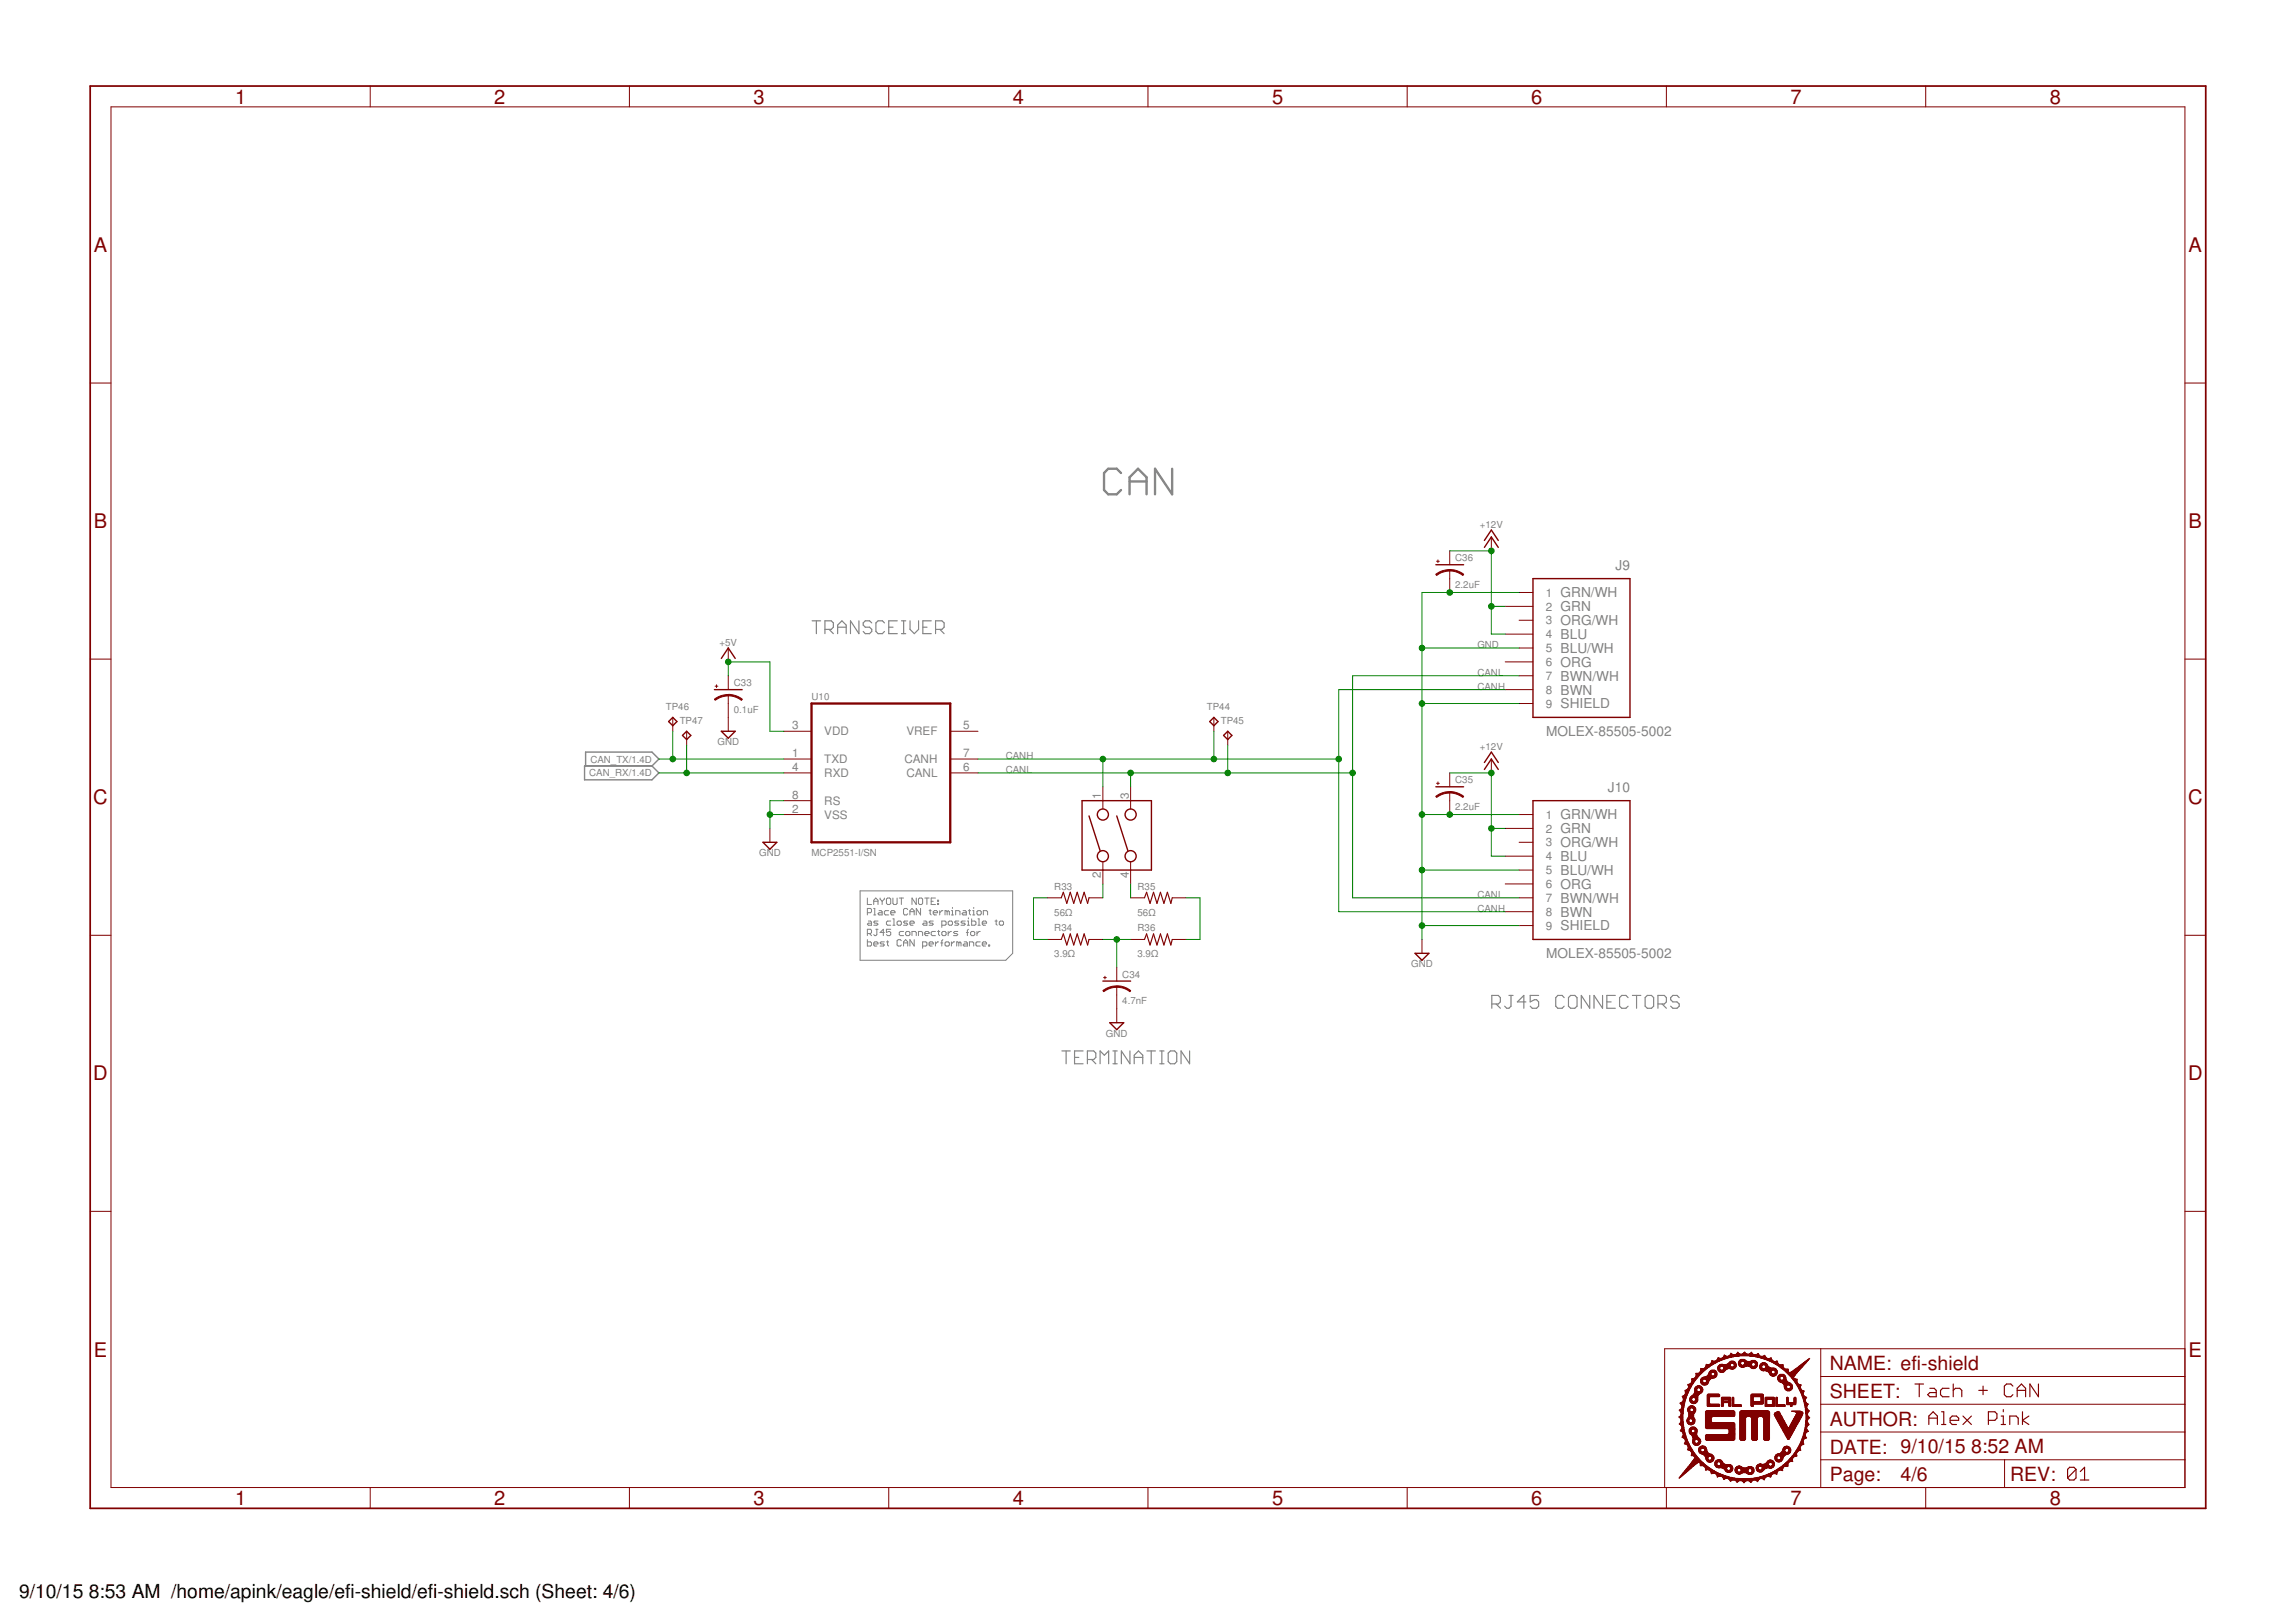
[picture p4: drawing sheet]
<svg xmlns="http://www.w3.org/2000/svg" width="420mm" height="297mm" viewBox="0 0 420 297" stroke-linecap="round" stroke-linejoin="round" font-family="sans-serif">
<defs><g id="words">
<g font-size="3.7" fill="#800000">
<text x="43" y="18.9">1</text>
<text x="90.5" y="18.9">2</text>
<text x="138" y="18.9">3</text>
<text x="185.4" y="18.9">4</text>
<text x="232.9" y="18.9">5</text>
<text x="280.3" y="18.9">6</text>
<text x="327.8" y="18.9">7</text>
<text x="375.3" y="18.9">8</text>
<text x="17.2" y="46.1">A</text>
<text x="400.7" y="46.1">A</text>
<text x="17.2" y="96.7">B</text>
<text x="400.7" y="96.7">B</text>
<text x="17.1" y="147.2">C</text>
<text x="400.6" y="147.2">C</text>
<text x="17.1" y="197.7">D</text>
<text x="400.6" y="197.7">D</text>
<text x="17.2" y="248.3">E</text>
<text x="400.7" y="248.3">E</text>
<text x="43" y="275.4">1</text>
<text x="90.5" y="275.4">2</text>
<text x="138" y="275.4">3</text>
<text x="185.4" y="275.4">4</text>
<text x="232.9" y="275.4">5</text>
<text x="280.3" y="275.4">6</text>
<text x="327.8" y="275.4">7</text>
<text x="375.3" y="275.4">8</text>
</g>
<g font-size="3.6" fill="#800000">
<text x="335" y="250.8">NAME: efi-shield</text>
<text x="335" y="255.9">SHEET:</text>
<text x="335" y="260.9">AUTHOR:</text>
<text x="335" y="266">DATE: 9/10/15</text>
<text x="360.9" y="265.9">8:52 AM</text>
<text x="335" y="271.1">Page:</text>
<text x="347.9" y="271">4/6</text>
<text x="368" y="271.1">REV:</text>
</g>
<g font-size="3.5">
<text x="3.5" y="292.5">9/10/15</text>
<text x="16.3" y="292.5">8:53 AM /home/apink/eagle/efi-shield/efi-shield.sch (Sheet: 4/6)</text>
</g>
<g font-size="2.5" fill="#808080">
<text x="295.8" y="104.3">J9</text>
<text x="285.7" y="109.3">GRN/WH</text>
<text x="285.7" y="111.9">GRN</text>
<text x="285.7" y="119.5">BLU/WH</text>
<text x="285.7" y="117">BLU</text>
<text x="285.7" y="114.4">ORG/WH</text>
<text x="285.7" y="124.6">BWN/WH</text>
<text x="285.7" y="122">ORG</text>
<text x="285.7" y="127.1">BWN</text>
<text x="285.7" y="129.7">SHIELD</text>
<text x="283" y="134.7">MOLEX-85505-5002</text>
<text x="285.7" y="150">GRN/WH</text>
<text x="294.4" y="144.9">J10</text>
<text x="285.7" y="155">ORG/WH</text>
<text x="285.7" y="152.5">GRN</text>
<text x="285.7" y="160.1">BLU/WH</text>
<text x="285.7" y="157.6">BLU</text>
<text x="285.7" y="167.7">BWN</text>
<text x="285.7" y="165.2">BWN/WH</text>
<text x="285.7" y="162.7">ORG</text>
<text x="285.7" y="170.3">SHIELD</text>
<text x="283" y="175.4">MOLEX-85505-5002</text>
</g>
<g font-size="2.1" fill="#808080">
<text x="283" y="109.2">1</text>
<text x="283" y="111.7">2</text>
<text x="283" y="114.3">3</text>
<text x="283" y="116.8">4</text>
<text x="283" y="119.4">5</text>
<text x="283" y="121.9">6</text>
<text x="283" y="124.4">7</text>
<text x="283" y="129.5">9</text>
<text x="283" y="127">8</text>
<text x="145.1" y="133.5">3</text>
<text x="150.9" y="134.6">VDD</text>
<text x="165.9" y="134.6">VREF</text>
<text x="176.3" y="133.5">5</text>
<text x="145.1" y="138.6">1</text>
<text x="145.1" y="141.1">4</text>
<text x="150.9" y="139.7">TXD</text>
<text x="150.9" y="142.2">RXD</text>
<text x="165.6" y="139.7">CANH</text>
<text x="165.9" y="142.2">CANL</text>
<text x="176.3" y="141.1">6</text>
<text x="176.3" y="138.6">7</text>
<text x="145.1" y="146.2">8</text>
<text x="145.1" y="148.7">2</text>
<text x="150.9" y="147.3">RS</text>
<text x="150.9" y="149.8">VSS</text>
<text x="201.6" y="146.2" transform="rotate(-90 201.6 146.2)">1</text>
<text x="206.6" y="146.2" transform="rotate(-90 206.6 146.2)">3</text>
<text x="283" y="149.8">1</text>
<text x="283" y="152.4">2</text>
<text x="283" y="154.9">3</text>
<text x="201.6" y="160.8" transform="rotate(-90 201.6 160.8)">2</text>
<text x="206.6" y="160.8" transform="rotate(-90 206.6 160.8)">4</text>
<text x="283" y="157.5">4</text>
<text x="283" y="160">5</text>
<text x="283" y="162.5">6</text>
<text x="283" y="165.1">7</text>
<text x="283" y="167.6">8</text>
<text x="283" y="170.2">9</text>
</g>
<g font-size="1.8" fill="#808080">
<text x="270.9" y="96.7">+12V</text>
<text x="266.4" y="107.6">2.2uF</text>
<text x="266.4" y="102.7">C36</text>
<text x="131.7" y="118.3">+5V</text>
<text x="270.5" y="118.6">GND</text>
<text x="134.4" y="125.6">C33</text>
<text x="270.5" y="123.7">CANL</text>
<text x="121.9" y="130">TP46</text>
<text x="134.4" y="130.4">0.1uF</text>
<text x="148.6" y="128.1">U10</text>
<text x="221" y="130">TP44</text>
<text x="270.5" y="126.2">CANH</text>
<text x="124.4" y="132.6">TP47</text>
<text x="131.4" y="136.4">GND</text>
<text x="223.5" y="132.6">TP45</text>
<text x="270.9" y="137.3">+12V</text>
<text x="107.9" y="142.1">CAN_RX/1.4D</text>
<text x="108.1" y="139.6">CAN_TX/1.4D</text>
<text x="184.1" y="138.9">CANH</text>
<text x="184.1" y="141.5">CANL</text>
<text x="266.4" y="143.4">C35</text>
<text x="266.4" y="148.2">2.2uF</text>
<text x="139" y="156.7">GND</text>
<text x="148.6" y="156.7">MCP2551-I/SN</text>
<text x="193" y="167.6">56Ω</text>
<text x="193" y="162.8">R33</text>
<text x="208.3" y="167.6">56Ω</text>
<text x="208.3" y="162.8">R35</text>
<text x="270.5" y="166.9">CANH</text>
<text x="270.5" y="164.3">CANL</text>
<text x="193" y="170.4">R34</text>
<text x="208.3" y="170.4">R36</text>
<text x="193" y="175.2">3.9Ω</text>
<text x="205.5" y="178.9">C34</text>
<text x="208.3" y="175.2">3.9Ω</text>
<text x="258.4" y="177">GND</text>
<text x="205.5" y="183.7">4.7nF</text>
<text x="202.5" y="189.7">GND</text>
</g>
</g></defs>
<g fill="none" stroke="#808080" stroke-width=".18">
<path d="M157.5 163h27.9v11.5l-1.3 1.2h-26.6zM158.8 164.4v1.1h.8M158.8 167h.6l.2-.1v-.4l-.2-.2h-.6v1.1M158.8 170.9h.6l.2-.2v-.4l-.2-.2h-.6v1.1M158.8 172v1.1h.6l.2-.1v-.4l-.2-.2h-.6M159 168.6h.4l.2 .2v.5h-.6l-.2-.2 .2-.1h.6M159.2 170.9l.4 .3M160 165.5v-.7l.3-.4 .4 .4v.7M160 172.8h.7v-.2l-.2-.2h-.4l-.1 .2v.4l.1 .1h.4M160 165h.7M160 166.3h.1v1.1M160 167.4h.3"/>
<path d="M160.3 170.1h.4M160.5 170.1v.9l-.2 .2-.3-.2M160.7 168.6h-.6l-.1 .2 .1 .2h.4l.2 .1-.2 .2h-.5M160.9 166.7h.4l.2 .2v.5h-.6l-.2-.2 .2-.2h.6M161.1 164.4v.1l.4 .5M161.5 165v.5M161.9 164.4v.1l-.4 .5M161.9 170.7h-.8l.6-.6v1.1M161.9 172.4h-.6l-.2 .2 .2 .2h.4l.2 .2-.2 .1h-.6M162.3 164.5l.2-.1h.4l.2 .1v.8l-.2 .2h-.4l-.2-.2zM162.3 172.4h.4M162.5 172.2v.8l.2 .1"/>
<path d="M162.7 166.7h-.6l-.2 .2v.3l.2 .2h.6M163.1 168.6h-.6l-.2 .2v.3l.2 .2h.6M163.1 170.1h-.8v.6l.4-.2 .4 .2v.3l-.2 .2h-.4l-.2-.2M163.1 167h.8l-.2-.3h-.4l-.2 .2v.3l.2 .2h.4M163.5 164.4v.9l.2 .2h.3l.2-.2v-.9M163.5 169.3h.4M163.5 168.2h.2v1.1M164.2 168.8l.2-.2h.4l.2 .2v.3l-.2 .2h-.4l-.2-.2zM164.6 164.4h.8M165 172.2l-.2-.2h-.4l-.2 .2v.8l.2 .1h.4l.2-.1M165 164.4v1.1M165.4 173.1v-.7l.4-.4 .4 .4v.7"/>
<path d="M165.4 170.5h-.6l-.2 .2v.3l.2 .2h.6M165.4 172.6h.8M165.8 170.7l.2-.2h.4l.2 .2v.3l-.2 .2h-.4l-.2-.2zM166.2 166.5l-.2-.2h-.4l-.2 .2v.7l.2 .2h.4l.2-.2M166.2 168.6h-.6l-.2 .2 .2 .2h.4l.2 .1-.2 .2h-.6M166.6 167.4v-.7l.4-.4 .4 .4v.7M166.6 169h.8v-.2l-.2-.2h-.4l-.2 .2v.3l.2 .2h.4M166.6 166.9h.8M167 171.2v-.7h.6l.1 .2v.5M167.4 172v1.1l-.8-1.1v1.1M167.7 164.4v1.1l-.7-1.1v1.1M168.1 164.5l.2-.1h.4l.2 .1v.8l-.2 .2h-.4l-.2-.2z"/>
<path d="M168.1 171.2v-.7h.6l.2 .2v.5M168.5 166.3v1.1l-.8-1.1v1.1M168.9 173.1h.6l.2-.1v-.4l-.2-.2h-.6v1.1M169.1 168.6h.4l.2 .2v.5h-.6l-.2-.2 .2-.1h.6M169.3 164.4h.8M169.3 170.9h.8v-.2l-.2-.2h-.4l-.2 .2v.3l.2 .2h.4M169.7 164.4v1.1M170.1 166.7h.4M170.1 172.8h.8l-.2-.4h-.4l-.2 .2v.4l.2 .1h.4M170.3 166.5v.7l.2 .2M170.5 165h.4M170.9 167h.7l-.2-.3h-.3l-.2 .2v.3l.2 .2h.3"/>
<path d="M170.9 168.6h-.6l-.2 .2 .2 .2h.4l.2 .1-.2 .2h-.6M171.3 164.4h-.8v1.1h.8M171.3 170.5h-.6l-.2 .2v.3l.2 .2h.6M171.3 172.4v.7M171.6 165.3h.2v.2h-.2zM171.6 164.8h.2v.2h-.2zM171.6 170.5h.4M171.8 170.3v.7l.2 .2M171.8 172.4h-.2l-.3 .4M172 166.7v.7M172.2 172.6h.4M172.4 169.3h.6l.2-.2v-.3l-.2-.2h-.6v1.1"/>
<path d="M172.6 166.7h-.2l-.4 .3M172.6 170.5h.4l.2 .2v.3l-.2 .2h-.4l-.2-.2v-.3zM172.6 172l-.2 .2v.9M173.2 172.4h.4l.2 .2v.4l-.2 .1h-.4l-.2-.1v-.4zM173.4 166.9l-.4-.2v.7M173.4 166.9v.5M173.4 166.9l.2-.2 .2 .2v.5M173.6 168.8l.2-.2h.4l.2 .2v.3l-.2 .2h-.4l-.2-.2zM173.6 170.5v.7M174.2 167.4h.4M174.2 166.7h.2v.7M174.2 170.5h-.2l-.4 .4"/>
<path d="M174.2 172.4v.7M174.4 166.1v.2M174.8 172.4h-.2l-.4 .4M175 167.4v-.7h.5l.2 .2v.5M175.3 170.5h-.5l-.2 .2 .2 .2h.4l.1 .1-.1 .2h-.6M175.5 168.6h-.5l-.2 .2 .7 .3-.2 .2h-.5M175.5 172.6l-.3-.2v.7M175.5 172.6v.5M175.5 172.6l.2-.2 .2 .2v.5M176.3 166.7h.4l.2 .2v.5h-.6l-.2-.2 .2-.2h.6M176.5 172.4h.4l.2 .2v.5h-.6l-.2-.1 .2-.2h.6M176.7 168.6h-.6l-.2 .2 .2 .2h.4l.2 .1-.2 .2h-.6"/>
<path d="M176.9 170.7h.4M177.1 168.6h.2v.7M177.1 169.3h.4M177.3 166.7h.4M177.3 168v.2M177.3 170.1l-.2 .2v.9M177.5 166.5v.7l.2 .2M177.5 173.1v-.7h.6l.2 .2v.5M177.7 170.7l.2-.2h.4l.2 .2v.3l-.2 .2h-.4l-.2-.2zM177.9 168.2v1.1h.6l.2-.2v-.3l-.2-.2h-.6M178.1 167.4h.4M178.1 166.7h.2v.7"/>
<path d="M178.3 166.1v.2M178.9 166.9l.1-.2h.5l.1 .2v.3l-.1 .2h-.5l-.1-.2zM178.9 170.5v.7M179 169.3h.5M179 168.2h.2v1.1M179.5 172.4h-.6l-.2 .2v.4l.2 .1h.6M179.5 170.5h-.3l-.3 .4M179.8 169h.8l-.2-.4h-.4l-.2 .2v.3l.2 .2h.4M179.8 172.8h.8l-.2-.4h-.4l-.2 .2v.4l.2 .1h.4M180 167.4v-.7h.6l.2 .2v.5M181 173h.2v.1h-.2zM182.2 168.6h.4"/>
<path d="M182.4 168.4v.7l.2 .2M183.1 168.6h.4l.2 .2v.3l-.2 .2h-.4l-.2-.2v-.3z"/>
</g>
<g fill="none" stroke="#808080" stroke-width=".21">
<path d="M148.7 113.6h1.5M149.5 113.6v2.4M151 115.2h1.2l.4-.4v-.8l-.4-.4h-1.2v2.4M151.8 115.2l.8 .8M153.4 116v-1.6l.7-.8 .8 .8v1.6M153.4 114.8h1.5M157.2 113.6v2.4l-1.5-2.4v2.4M159.6 114l-.4-.4h-.8l-.4 .4v.4l.4 .4h.8l.4 .4v.4l-.4 .4h-.8l-.4-.4M161.9 114l-.4-.4h-.7l-.4 .4v1.6l.4 .4h.7l.4-.4M162.7 114.8h.8M164.3 113.6h-1.6v2.4h1.6M165 113.6h.8"/>
<path d="M165 116h.8M165.4 113.6v2.4M166.6 113.6v1.6l.8 .8 .8-.8v-1.6M169 114.8h.7M170.5 113.6h-1.5v2.4h1.5M171.3 115.2h1.1l.4-.4v-.8l-.4-.4h-1.1v2.4M172.1 115.2l.7 .8M194.4 192.3h1.5M195.2 192.3v2.4M196.7 193.5h.8M198.3 192.3h-1.6v2.4h1.6M199.1 193.9h1.1l.4-.4v-.8l-.4-.4h-1.1v2.4"/>
<path d="M199.9 193.9l.7 .8M201.4 194.7v-2.4l.8 .8 .8-.8v2.4M203.8 192.3h.7M203.8 194.7h.7M204.1 192.3v2.4M206.9 192.3v2.4l-1.6-2.4v2.4M207.6 193.5h1.6M207.6 194.7v-1.6l.8-.8 .8 .8v1.6M210 192.3h1.5M210.8 192.3v2.4M212.3 192.3h.8M212.3 194.7h.8"/>
<path d="M212.7 192.3v2.4M214.3 192.3h.8l.3 .4v1.6l-.3 .4h-.8l-.4-.4v-1.6zM217.8 192.3v2.4l-1.6-2.4v2.4M273.1 183.7h1.2l.4-.3v-.8l-.4-.4h-1.2v2.3M273.9 183.7l.8 .8M276.2 182.2h.8M276.6 182.2v1.9l-.4 .4h-.4l-.3-.4M279.4 183.4h-1.6l1.2-1.2v2.3M281.7 182.2h-1.6v1.2l.8-.4h.4l.4 .4v.7l-.4 .4h-.8l-.4-.4M286.4 182.6l-.4-.4h-.8l-.4 .4v1.5l.4 .4h.8l.4-.4M287.5 182.2h.8l.4 .4v1.5l-.4 .4h-.8l-.4-.4v-1.5zM291 182.2v2.3l-1.5-2.3v2.3"/>
<path d="M293.4 182.2v2.3l-1.6-2.3v2.3M294.2 183.4h.8M295.7 182.2h-1.5v2.3h1.5M298.1 182.6l-.4-.4h-.8l-.4 .4v1.5l.4 .4h.8l.4-.4M298.9 182.2h1.5M299.6 182.2v2.3M301.6 182.2h.7l.4 .4v1.5l-.4 .4h-.7l-.4-.4v-1.5zM303.5 183.7h1.2l.4-.3v-.8l-.4-.4h-1.2v2.3M304.3 183.7l.8 .8M307.4 182.6l-.4-.4h-.7l-.4 .4v.4l.4 .4h.7l.4 .3v.4l-.4 .4h-.7l-.4-.4"/>
</g>
<path d="M205.2 86.6l-.8-.8h-1.5l-.8 .8v3.1l.8 .8h1.5l.8-.8M206.8 90.5v-3.1l1.5-1.6 1.6 1.6v3.1M206.8 88.1h3.1M214.6 85.8v4.7l-3.1-4.7v4.7" fill="none" stroke="#808080" stroke-width=".42"/>
<path d="M107 140.2h12.4l1.2 1.3-1.2 1.2h-12.4zM107.2 140.2v-2.6h12.2l1.2 1.3-1.2 1.3" fill="none" stroke="#808080" stroke-width=".25"/>
<g fill="none" stroke="#800000" stroke-width=".21">
<path d="M194.3 164.3l.4-1 .6 2 .6-2 .7 2 .6-2 .6 2 .7-2 .6 2 .3-1M194.3 171.9l.4-1 .6 2.1 .6-2.1 .7 2.1 .6-2.1 .6 2.1 .7-2.1 .6 2.1 .3-1.1M209.5 164.3l.4-1 .6 2 .7-2 .6 2 .6-2 .7 2 .6-2 .7 2 .2-1M209.5 171.9l.4-1 .6 2.1 .7-2.1 .6 2.1 .6-2.1 .7 2.1 .6-2.1 .7 2.1 .2-1.1M350.6 253.3h1.5M351.4 253.3v2.3M353.1 259.5h1.6M353.3 254.1h.8l.4 .4v1.1h-1.2l-.4-.4 .4-.3h1.2M355.5 258.4h.4v2.3M356.8 254.1h-1.2l-.3 .4v.7l.3 .4h1.2M357 259.9h1.6v-.4l-.4-.3h-.8l-.4 .3v.8l.4 .4h.8M357.6 254.5l.4-.4h.8l.4 .4v1.1"/>
<path d="M357.6 253.3v2.3M359.4 259.2l1.5 1.5M360.9 259.2l-1.5 1.5M362.3 254.5h1.5M363.1 253.7v1.5M364 259.9h1.2l.4-.4v-.7l-.4-.4h-1.2v2.3M366.4 259.2h.4v1.5M366.8 258v.4M368.5 253.7l-.4-.4h-.8l-.4 .4v1.5l.4 .4h.8l.4-.4M369.3 254.5h1.5M369.3 255.6v-1.5l.8-.8 .7 .8v1.5M370.3 258.4v2.3"/>
<path d="M371.4 259.2l-1.1 .7 1.1 .8M373.2 253.3v2.3l-1.6-2.3v2.3M353.1 260.7v-1.5l.8-.8 .8 .8v1.5M355.5 260.7h.7M366.4 260.7h.8M367.9 260.7v-1.5h1.2l.4 .3v1.2M380.1 268.9l-.4-.4h-.8l-.4 .4v1.6M380.1 268.9v1.6l-.4 .4h-.8l-.4-.4M380.1 268.9l-1.6 1.6M380.9 270.9h1.5M380.9 269.3l.7-.8v2.4"/>
</g>
<g fill="none" stroke="#800000" stroke-width=".18">
<path d="M20.3 19.6h379.7v252.6h-379.7zM67.8 15.7v3.9M115.2 15.7v3.9M162.7 15.7v3.9M210.2 15.7v3.9M257.6 15.7v3.9M305.1 15.7v3.9M352.6 15.7v3.9M16.5 70.1h3.8M400 70.1h3.8M273 98.3v2.5M133.3 118.6v2.5"/>
<path d="M263 102.7h.5M263.2 102.5v.5M265.4 100.8v2.6M265.4 104.4v4M275.6 111h5M275.6 116.1h5M278.1 108.4h2.5M278.1 113.5h2.5M278.1 118.6h2.5M16.5 120.6h3.8M123.2 131.3v2.5M125.7 133.8v2.6"/>
<path d="M130.9 125.6h.5M131.2 125.3v.5M133.3 123.7v2.5M133.3 127.2v6.6M143.5 133.8h5.1M143.5 138.9h5.1M174 133.8h5M174 138.9h5M222.2 131.3v2.5M224.8 133.8v2.6M273 138.9v2.6M275.6 121.1h5"/>
<path d="M275.6 126.2h5M278.1 128.8h2.5M278.1 123.7h2.5M400 120.6h3.8M140.9 151.6v2.6M143.5 146.5h5.1M143.5 149.1h5.1M143.5 141.5h5.1M174 141.5h5M201.9 144v4.1M201.9 157.7v4.1M207 144v4.1"/>
<path d="M207 157.7v4.1M263 143.4h.5M263.2 143.1v.5M265.4 141.5v2.5M265.4 145v4.1M275.6 151.6h5M275.6 156.7h5M278.1 149.1h2.5M278.1 154.2h2.5M278.1 159.2h2.5M16.5 171.2h3.8M191.7 164.3h2.6"/>
<path d="M191.7 171.9h2.6M199.4 164.3h2.5M199.4 171.9h2.5M202 178.9h.5M202.3 178.7v.5M204.4 177v2.6M207 164.3h2.5M207 171.9h2.5M214.6 164.3h2.5M214.6 171.9h2.5M260.3 171.9v2.6M275.6 161.8h5"/>
<path d="M275.6 166.9h5M278.1 164.3h2.5M278.1 169.4h2.5M400 171.2h3.8M204.4 180.6v6.6M16.5 221.7h3.8M400 221.7h3.8M333.3 257h66.7M333.3 251.9h66.7M333.3 246.8v25.4M400 246.8h-95.2v25.4M67.8 272.2v3.9"/>
<path d="M115.2 272.2v3.9M162.7 272.2v3.9M210.2 272.2v3.9M257.6 272.2v3.9M305.1 272.2v3.9M333.3 267.2h66.7M333.3 262.1h66.7M352.6 272.2v3.9M367 267.2v5"/>
</g>
<path d="M148.6 128.8h25.4v25.4h-25.4z" fill="none" stroke="#800000" stroke-width=".42"/>
<g fill="none" stroke="#800000" stroke-width=".25">
<path d="M271.8 98.9l1.2-1.9 1.3 1.9M262.9 103.4h5M271.8 100.2l1.2-1.9 1.3 1.9M280.6 105.9h17.8v25.4h-17.8zM123.2 131.3l.7 .8-.7 .7-.8-.7zM125.7 133.8l.8 .8-.8 .8-.8-.8zM130.8 126.2h5.1M132.1 133.8h2.5l-1.3 1.3zM132.1 120.5l1.2-1.9 1.3 1.9M221.5 132.1l.7-.8 .8 .8-.8 .7zM224.8 133.8l.7 .8-.7 .8-.8-.8zM271.8 139.6l1.2-2 1.3 2"/>
<path d="M139.7 154.2h2.5l-1.3 1.2zM198.1 146.5h12.7v12.7h-12.7zM199.4 149.3l2 6.4M204.4 149.3l2.1 6.4M262.9 144h5M271.8 140.8l1.2-1.9 1.3 1.9M280.6 146.5h17.8v25.4h-17.8zM201.9 179.6h5.1M259.1 174.5h2.5l-1.3 1.2zM203.2 187.2h2.5l-1.3 1.2z"/>
<circle cx="201.9" cy="149.1" r="1.02"/>
<circle cx="201.9" cy="156.7" r="1.02"/>
<circle cx="207" cy="149.1" r="1.02"/>
<circle cx="207" cy="156.7" r="1.02"/>
</g>
<g fill="#800000" stroke="#800000" stroke-width=".18">
<path d="M133.3 127.1h.3a4.3 4.3 0 0 1 2.3 .9l-.2 .2a3.9 3.9 0 0 0-2.4-.9z" fill-rule="evenodd"/>
<path d="M130.8 128l.2-.2a4.1 4.1 0 0 1 2.3-.7v.3h-.5a3.8 3.8 0 0 0-1.9 .8z" fill-rule="evenodd"/>
<path d="M204.4 180.4h.3a3.9 3.9 0 0 1 2.3 .9l-.1 .2a3.8 3.8 0 0 0-2.5-.8z" fill-rule="evenodd"/>
<path d="M201.9 181.3l.2-.2a4 4 0 0 1 2.3-.7v.3a3.9 3.9 0 0 0-2.3 .8z" fill-rule="evenodd"/>
<path d="M265.4 144.9l1.4 .2 1.2 .7-.2 .1-1.4-.6-1-.2z" fill-rule="evenodd"/>
<path d="M262.8 145.8l.3-.2a4 4 0 0 1 2.3-.7v.2a3.9 3.9 0 0 0-2.4 .8z" fill-rule="evenodd"/>
<path d="M265.4 104.2h.3a4.1 4.1 0 0 1 2.3 .9l-.2 .2-.4-.3a3.8 3.8 0 0 0-2-.5z" fill-rule="evenodd"/>
<path d="M262.8 105.1l.3-.2a4 4 0 0 1 2.3-.7v.3h-.5a3.6 3.6 0 0 0-1.9 .8z" fill-rule="evenodd"/>
</g>
<path d="M16.5 15.7h387.3v260.4h-387.3z" fill="none" stroke="#800000" stroke-width=".32"/>
<g fill="#800000" stroke="#800000" stroke-width=".18">
<path d="M319.2 271.3l.1 .1z"/>
<path d="M319.2 271.3h.2z"/>
<path d="M320.5 271.3h.1z"/>
<path d="M317.9 271.2l.2 .1z"/>
<path d="M319.2 271.2l.2 .1z"/>
<path d="M320.4 271.2l.2 .1z"/>
<path d="M317.9 271.1l.3 .1z"/>
<path d="M319.1 271.1l.4 .1z"/>
<path d="M320.4 271.1l.3 .1z"/>
<path d="M317.9 271.1h.4z"/>
<path d="M319 271.1h.6z"/>
<path d="M320.3 271.1h.4z"/>
<path d="M321.7 271.1h.1z"/>
<path d="M316.7 271l.2 .1z"/>
<path d="M317.8 271l.6 .1z"/>
<path d="M318.9 271l.8 .1z"/>
<path d="M320.2 271l.6 .1z"/>
<path d="M321.6 271l.2 .1z"/>
<path d="M316.7 271h.3z"/>
<path d="M317.8 271h3z"/>
<path d="M321.6 271h.3z"/>
<path d="M316.7 270.9h.4z"/>
<path d="M317.6 270.9h3.4z"/>
<path d="M321.4 270.9h.5z"/>
<path d="M316.7 270.8l5.2 .1z"/>
<path d="M316.6 270.8h5.4z"/>
<path d="M322.9 270.8h.1z"/>
<path d="M315.5 270.7h.2z"/>
<path d="M316.5 270.7h5.6z"/>
<path d="M322.8 270.7h.2z"/>
<path d="M315.5 270.6l.3 .1z"/>
<path d="M316.4 270.6l5.8 .1z"/>
<path d="M322.7 270.6l.4 .1z"/>
<path d="M315.5 270.6h.5z"/>
<path d="M316.3 270.6h1.9z"/>
<path d="M320.5 270.6h2.6z"/>
<path d="M315.5 270.5l2.2 .1z"/>
<path d="M321.1 270.5l2 .1z"/>
<path d="M307.4 270.4l.1 .1z"/>
<path d="M315.5 270.4l1.8 .1z"/>
<path d="M321.4 270.4l1.7 .1z"/>
<path d="M307.5 270.4h.1z"/>
<path d="M315.4 270.4h1.7z"/>
<path d="M321.8 270.4h1.4z"/>
<path d="M307.5 270.3l.2 .1z"/>
<path d="M315.3 270.3l1.4 .1z"/>
<path d="M322.1 270.3l1.2 .1z"/>
<path d="M307.6 270.3h.2z"/>
<path d="M314.4 270.3h.1z"/>
<path d="M315.3 270.3h1.2z"/>
<path d="M322.3 270.3h1.1z"/>
<path d="M324 270.3h.2z"/>
<path d="M307.6 270.2h.2z"/>
<path d="M314.4 270.2h.3z"/>
<path d="M315.2 270.2h1.1z"/>
<path d="M322.5 270.2h1.2z"/>
<path d="M323.7 270.2h.5z"/>
<path d="M307.7 270.1l.2 .1z"/>
<path d="M314.4 270.1l1.6 .1z"/>
<path d="M322.7 270.1l1.5 .1z"/>
<path d="M307.7 270.1h.3z"/>
<path d="M314.3 270.1h1.5z"/>
<path d="M322.9 270.1h1.4z"/>
<path d="M307.8 270h.3z"/>
<path d="M314.3 270h1.3z"/>
<path d="M323.1 270h1.2z"/>
<path d="M307.8 269.9l.3 .1z"/>
<path d="M314.3 269.9l1.2 .1z"/>
<path d="M323.3 269.9l1 .1z"/>
<path d="M307.9 269.9h.3z"/>
<path d="M314.3 269.9h1z"/>
<path d="M323.5 269.9h.9z"/>
<path d="M307.9 269.8l.4 .1z"/>
<path d="M314.2 269.8l.9 .1z"/>
<path d="M320.1 269.8l.6 .1z"/>
<path d="M323.6 269.8l.9 .1z"/>
<path d="M308 269.7l.4 .1z"/>
<path d="M314.1 269.7l.9 .1z"/>
<path d="M318.2 269.7l.4 .1z"/>
<path d="M320 269.7l.8 .1z"/>
<path d="M323.7 269.7l.8 .1z"/>
<path d="M325.2 269.7l.1 .1z"/>
<path d="M308 269.7h.5z"/>
<path d="M313.3 269.7h.1z"/>
<path d="M314 269.7h.8z"/>
<path d="M318 269.7h.8z"/>
<path d="M319.9 269.7h.9z"/>
<path d="M323.9 269.7h.9z"/>
<path d="M324.9 269.7h.4z"/>
<path d="M308.1 269.6l.4 .1z"/>
<path d="M313.3 269.6l1.4 .1z"/>
<path d="M317.9 269.6l1 .1z"/>
<path d="M319.8 269.6l1.1 .1z"/>
<path d="M324 269.6l1.3 .1z"/>
<path d="M308.1 269.6h.5z"/>
<path d="M313.2 269.6h1.4z"/>
<path d="M317.9 269.6h1.1z"/>
<path d="M319.7 269.6h1.3z"/>
<path d="M324.2 269.6h1.1z"/>
<path d="M308.2 269.5h.5z"/>
<path d="M313.2 269.5h1.2z"/>
<path d="M317.8 269.5h2.6z"/>
<path d="M320.4 269.5h.7z"/>
<path d="M324.3 269.5h1.1z"/>
<path d="M308.2 269.4l.5 .1z"/>
<path d="M313.2 269.4l1.1 .1z"/>
<path d="M316.2 269.4l.5 .1z"/>
<path d="M317.8 269.4l2.4 .1z"/>
<path d="M320.6 269.4l.4 .1z"/>
<path d="M324.4 269.4l1 .1z"/>
<path d="M308.3 269.4h.5z"/>
<path d="M313.2 269.4h1z"/>
<path d="M316.1 269.4h.8z"/>
<path d="M317.7 269.4h.5z"/>
<path d="M318.5 269.4h1.6z"/>
<path d="M320.7 269.4h.4z"/>
<path d="M322 269.4h.5z"/>
<path d="M324.5 269.4h.9z"/>
<path d="M308.4 269.3h.5z"/>
<path d="M313.2 269.3h.9z"/>
<path d="M316 269.3h1z"/>
<path d="M317.7 269.3h.4z"/>
<path d="M318.6 269.3h1.4z"/>
<path d="M320.7 269.3h.4z"/>
<path d="M321.9 269.3h.7z"/>
<path d="M324.7 269.3h.7z"/>
<path d="M308.4 269.2l.5 .1z"/>
<path d="M313.2 269.2l.7 .1z"/>
<path d="M315.9 269.2l1.2 .1z"/>
<path d="M317.7 269.2l.4 .1z"/>
<path d="M318.7 269.2l1.3 .1z"/>
<path d="M320.7 269.2l.4 .1z"/>
<path d="M321.8 269.2l.9 .1z"/>
<path d="M324.8 269.2l.7 .1z"/>
<path d="M308.4 269.2h.7z"/>
<path d="M313.1 269.2h.8z"/>
<path d="M315.9 269.2h1.2z"/>
<path d="M317.6 269.2h.5z"/>
<path d="M318.7 269.2h1.3z"/>
<path d="M320.7 269.2h.4z"/>
<path d="M321.7 269.2h1z"/>
<path d="M324.9 269.2h.6z"/>
<path d="M308.5 269.1l.6 .1z"/>
<path d="M313 269.1l.8 .1z"/>
<path d="M315.8 269.1l1.3 .1z"/>
<path d="M317.6 269.1l.5 .1z"/>
<path d="M318.8 269.1l1.2 .1z"/>
<path d="M320.7 269.1l.4 .1z"/>
<path d="M321.6 269.1l1.2 .1z"/>
<path d="M325.1 269.1l.6 .1z"/>
<path d="M326.3 269.1l.1 .1z"/>
<path d="M308.5 269l.7 .1z"/>
<path d="M312.9 269l.7 .1z"/>
<path d="M315.8 269l.5 .1z"/>
<path d="M316.7 269l.5 .1z"/>
<path d="M317.6 269l.4 .1z"/>
<path d="M318.8 269l1.2 .1z"/>
<path d="M320.7 269l.4 .1z"/>
<path d="M321.6 269l1.3 .1z"/>
<path d="M325.1 269l.8 .1z"/>
<path d="M326.1 269l.2 .1z"/>
<path d="M308.6 269h.6z"/>
<path d="M312.2 269h.3z"/>
<path d="M312.7 269h.8z"/>
<path d="M315.8 269h.4z"/>
<path d="M316.7 269h.5z"/>
<path d="M317.6 269h.4z"/>
<path d="M318.8 269h1.2z"/>
<path d="M320.7 269h.4z"/>
<path d="M321.6 269h.5z"/>
<path d="M322.4 269h.5z"/>
<path d="M325.2 269h1.1z"/>
<path d="M308.7 268.9l.6 .1z"/>
<path d="M312.2 268.9l1.2 .1z"/>
<path d="M315.7 268.9l.4 .1z"/>
<path d="M316.8 268.9l.4 .1z"/>
<path d="M317.6 268.9l.5 .1z"/>
<path d="M318.7 268.9l1.4 .1z"/>
<path d="M320.7 268.9l.4 .1z"/>
<path d="M321.6 268.9l.4 .1z"/>
<path d="M322.5 268.9l.5 .1z"/>
<path d="M325.3 268.9l1 .1z"/>
<path d="M308.7 268.9h.7z"/>
<path d="M312.2 268.9h1.1z"/>
<path d="M315.7 268.9h.4z"/>
<path d="M316.8 268.9h.4z"/>
<path d="M317.6 268.9h.5z"/>
<path d="M318.7 268.9h1.4z"/>
<path d="M320.6 268.9h.5z"/>
<path d="M321.6 268.9h.3z"/>
<path d="M322.5 268.9h.6z"/>
<path d="M325.4 268.9h1z"/>
<path d="M308.7 268.8h.8z"/>
<path d="M312.2 268.8h1z"/>
<path d="M315.6 268.8h.5z"/>
<path d="M316.9 268.8h.3z"/>
<path d="M317.7 268.8h.4z"/>
<path d="M318.6 268.8h1.6z"/>
<path d="M320.5 268.8h.6z"/>
<path d="M321.5 268.8h.4z"/>
<path d="M322.6 268.8h.5z"/>
<path d="M325.5 268.8h.9z"/>
<path d="M308.8 268.7l.8 .1z"/>
<path d="M312.2 268.7l.9 .1z"/>
<path d="M315.5 268.7l.6 .1z"/>
<path d="M316.9 268.7l.3 .1z"/>
<path d="M317.7 268.7l.5 .1z"/>
<path d="M318.6 268.7l2.4 .1z"/>
<path d="M321.5 268.7l.4 .1z"/>
<path d="M322.6 268.7l.7 .1z"/>
<path d="M325.6 268.7l.8 .1z"/>
<path d="M308.9 268.7h.7z"/>
<path d="M312.2 268.7h.8z"/>
<path d="M315.3 268.7h.8z"/>
<path d="M316.9 268.7h.3z"/>
<path d="M317.7 268.7h3.3z"/>
<path d="M321.5 268.7h.4z"/>
<path d="M322.6 268.7h.8z"/>
<path d="M323.9 268.7h.4z"/>
<path d="M325.7 268.7h.8z"/>
<path d="M308.9 268.6h.8z"/>
<path d="M312.2 268.6h.7z"/>
<path d="M314.5 268.6h.4z"/>
<path d="M315 268.6h1.2z"/>
<path d="M316.8 268.6h.4z"/>
<path d="M317.8 268.6h1.4z"/>
<path d="M319.7 268.6h1.3z"/>
<path d="M321.5 268.6h.4z"/>
<path d="M322.6 268.6h1.9z"/>
<path d="M325.8 268.6h.7z"/>
<path d="M309 268.5l.8 .1z"/>
<path d="M312.2 268.5l.6 .1z"/>
<path d="M314.3 268.5l1.8 .1z"/>
<path d="M316.8 268.5l.4 .1z"/>
<path d="M317.8 268.5l1.2 .1z"/>
<path d="M319.8 268.5l1.1 .1z"/>
<path d="M321.5 268.5l.4 .1z"/>
<path d="M322.6 268.5l2 .1z"/>
<path d="M325.9 268.5l.6 .1z"/>
<path d="M309 268.5h.8z"/>
<path d="M312.1 268.5h.6z"/>
<path d="M314.2 268.5h2z"/>
<path d="M316.7 268.5h.5z"/>
<path d="M317.9 268.5h1z"/>
<path d="M320 268.5h.8z"/>
<path d="M321.5 268.5h.4z"/>
<path d="M322.6 268.5h2.1z"/>
<path d="M326 268.5h.6z"/>
<path d="M309.1 268.4l.8 .1z"/>
<path d="M312 268.4l.7 .1z"/>
<path d="M314.1 268.4l2.2 .1z"/>
<path d="M316.6 268.4l.6 .1z"/>
<path d="M317.9 268.4l.9 .1z"/>
<path d="M320.1 268.4l.6 .1z"/>
<path d="M321.6 268.4l.3 .1z"/>
<path d="M322.5 268.4l2.2 .1z"/>
<path d="M326.1 268.4l.5 .1z"/>
<path d="M309.1 268.4h.9z"/>
<path d="M312 268.4h.6z"/>
<path d="M314.1 268.4h3z"/>
<path d="M318.1 268.4h.6z"/>
<path d="M321.6 268.4h.5z"/>
<path d="M322.5 268.4h2.2z"/>
<path d="M326.2 268.4h.5z"/>
<path d="M309.2 268.3h.9z"/>
<path d="M311.8 268.3h.7z"/>
<path d="M314.1 268.3h3z"/>
<path d="M318.3 268.3h.2z"/>
<path d="M321.6 268.3h2.4z"/>
<path d="M324.3 268.3h.5z"/>
<path d="M326.3 268.3h1z"/>
<path d="M309.2 268.2l.9 .1z"/>
<path d="M311.3 268.2l.2 .1z"/>
<path d="M311.7 268.2l.7 .1z"/>
<path d="M314 268.2l.6 .1z"/>
<path d="M314.8 268.2l2.3 .1z"/>
<path d="M321.6 268.2l2.3 .1z"/>
<path d="M324.4 268.2l.4 .1z"/>
<path d="M326.3 268.2l1 .1z"/>
<path d="M309.3 268.2h.9z"/>
<path d="M311.3 268.2h1z"/>
<path d="M313.9 268.2h.6z"/>
<path d="M314.9 268.2h2.1z"/>
<path d="M321.7 268.2h2.1z"/>
<path d="M324.4 268.2h.4z"/>
<path d="M326.4 268.2h.9z"/>
<path d="M309.3 268.1h.9z"/>
<path d="M311.3 268.1h.9z"/>
<path d="M313.9 268.1h.5z"/>
<path d="M315 268.1h1.9z"/>
<path d="M321.8 268.1h2z"/>
<path d="M324.5 268.1h.4z"/>
<path d="M326.5 268.1h.8z"/>
<path d="M309.4 268l1 .1z"/>
<path d="M311.3 268l.9 .1z"/>
<path d="M313.9 268l.4 .1z"/>
<path d="M315 268l1.8 .1z"/>
<path d="M321.8 268l2 .1z"/>
<path d="M324.5 268l.4 .1z"/>
<path d="M326.6 268l.7 .1z"/>
<path d="M309.4 268h1.1z"/>
<path d="M311.3 268h.8z"/>
<path d="M313.9 268h.4z"/>
<path d="M315 268h.8z"/>
<path d="M321.9 268h.7z"/>
<path d="M322.8 268h1z"/>
<path d="M324.5 268h.4z"/>
<path d="M326.6 268h.7z"/>
<path d="M309.5 267.9h1z"/>
<path d="M311.3 267.9h.7z"/>
<path d="M313.9 267.9h.4z"/>
<path d="M315 267.9h.7z"/>
<path d="M322.1 267.9h.3z"/>
<path d="M323.1 267.9h.7z"/>
<path d="M324.5 267.9h.4z"/>
<path d="M326.7 267.9h.6z"/>
<path d="M309.5 267.8l1.1 .1z"/>
<path d="M311.3 267.8l.7 .1z"/>
<path d="M313.9 267.8l.4 .1z"/>
<path d="M315 267.8l.6 .1z"/>
<path d="M323.2 267.8l.6 .1z"/>
<path d="M324.5 267.8l.4 .1z"/>
<path d="M326.8 267.8l.5 .1z"/>
<path d="M309.6 267.8h1.1z"/>
<path d="M311.2 267.8h.7z"/>
<path d="M313.9 267.8h.4z"/>
<path d="M315 267.8h.5z"/>
<path d="M323.3 267.8h.5z"/>
<path d="M324.4 267.8h.4z"/>
<path d="M326.8 267.8h.6z"/>
<path d="M309.6 267.7l1.2 .1z"/>
<path d="M311.2 267.7l.6 .1z"/>
<path d="M313.9 267.7l.4 .1z"/>
<path d="M315 267.7l.4 .1z"/>
<path d="M323.3 267.7l.5 .1z"/>
<path d="M324.4 267.7l.4 .1z"/>
<path d="M326.9 267.7l.5 .1z"/>
<path d="M309.7 267.7h1.2z"/>
<path d="M311.2 267.7h.6z"/>
<path d="M313.9 267.7h.5z"/>
<path d="M315 267.7h.4z"/>
<path d="M323.4 267.7h.5z"/>
<path d="M324.3 267.7h.5z"/>
<path d="M327 267.7h.4z"/>
<path d="M309.7 267.6h1.3z"/>
<path d="M311.1 267.6h.6z"/>
<path d="M312.9 267.6h.3z"/>
<path d="M313.9 267.6h.6z"/>
<path d="M314.9 267.6h.5z"/>
<path d="M323.5 267.6h1.3z"/>
<path d="M327 267.6h.5z"/>
<path d="M309.8 267.5l1.8 .1z"/>
<path d="M312.7 267.5l.7 .1z"/>
<path d="M314 267.5l.6 .1z"/>
<path d="M314.8 267.5l.5 .1z"/>
<path d="M323.5 267.5l1.2 .1z"/>
<path d="M325.4 267.5l.5 .1z"/>
<path d="M327.2 267.5l.5 .1z"/>
<path d="M309.8 267.5h1.7z"/>
<path d="M312.6 267.5h.9z"/>
<path d="M314.1 267.5h1.2z"/>
<path d="M323.5 267.5h1.2z"/>
<path d="M325.3 267.5h.7z"/>
<path d="M327.2 267.5h.6z"/>
<path d="M309.9 267.4h1.5z"/>
<path d="M312.5 267.4h1.1z"/>
<path d="M314.1 267.4h1.2z"/>
<path d="M323.6 267.4h1.1z"/>
<path d="M325.2 267.4h.9z"/>
<path d="M327.3 267.4h.9z"/>
<path d="M309.9 267.3l1.5 .1z"/>
<path d="M312.5 267.3l1.1 .1z"/>
<path d="M314.1 267.3l1.1 .1z"/>
<path d="M323.7 267.3l.8 .1z"/>
<path d="M325.1 267.3l1.1 .1z"/>
<path d="M327.3 267.3l.8 .1z"/>
<path d="M309.9 267.3h1.4z"/>
<path d="M312.4 267.3h1.3z"/>
<path d="M314.2 267.3h.9z"/>
<path d="M323.8 267.3h.7z"/>
<path d="M325.1 267.3h1.1z"/>
<path d="M327.4 267.3h.8z"/>
<path d="M310 267.2l1.3 .1z"/>
<path d="M312.4 267.2l.5 .1z"/>
<path d="M313.1 267.2l.6 .1z"/>
<path d="M314.3 267.2l.8 .1z"/>
<path d="M323.9 267.2l.4 .1z"/>
<path d="M325.1 267.2l1.1 .1z"/>
<path d="M327.4 267.2l.8 .1z"/>
<path d="M310.1 267.1l1.1 .1z"/>
<path d="M312.4 267.1l.4 .1z"/>
<path d="M313.2 267.1l.6 .1z"/>
<path d="M314.5 267.1l.4 .1z"/>
<path d="M325 267.1l.5 .1z"/>
<path d="M325.8 267.1l.5 .1z"/>
<path d="M327.5 267.1l.7 .1z"/>
<path d="M310.1 267.1h1z"/>
<path d="M312.4 267.1h.3z"/>
<path d="M313.3 267.1h.4z"/>
<path d="M325 267.1h.4z"/>
<path d="M325.9 267.1h.5z"/>
<path d="M327.6 267.1h.5z"/>
<path d="M310.1 267l1 .1z"/>
<path d="M312.3 267l.4 .1z"/>
<path d="M313.4 267l.4 .1z"/>
<path d="M324.9 267l.5 .1z"/>
<path d="M325.9 267l.5 .1z"/>
<path d="M327.6 267l.5 .1z"/>
<path d="M310.2 267h.8z"/>
<path d="M312.3 267h.4z"/>
<path d="M313.4 267h.4z"/>
<path d="M324.9 267h.4z"/>
<path d="M326 267h.4z"/>
<path d="M327.7 267h.5z"/>
<path d="M310.2 266.9h.8z"/>
<path d="M312.3 266.9h.4z"/>
<path d="M313.4 266.9h.4z"/>
<path d="M324.9 266.9h.4z"/>
<path d="M326 266.9h.4z"/>
<path d="M327.7 266.9h.5z"/>
<path d="M310.3 266.8l.6 .1z"/>
<path d="M312.3 266.8l.4 .1z"/>
<path d="M313.4 266.8l.4 .1z"/>
<path d="M324.9 266.8l.4 .1z"/>
<path d="M326 266.8l.4 .1z"/>
<path d="M327.8 266.8l.4 .1z"/>
<path d="M310.3 266.8h.6z"/>
<path d="M312.2 266.8h.5z"/>
<path d="M313.4 266.8h.4z"/>
<path d="M324.9 266.8h.4z"/>
<path d="M326 266.8h.4z"/>
<path d="M327.9 266.8h.4z"/>
<path d="M310.3 266.7h.5z"/>
<path d="M312.2 266.7h.5z"/>
<path d="M313.4 266.7h.4z"/>
<path d="M324.9 266.7h.4z"/>
<path d="M326 266.7h.5z"/>
<path d="M327.9 266.7h.4z"/>
<path d="M310.3 266.6l.5 .1z"/>
<path d="M312.2 266.6l.5 .1z"/>
<path d="M313.3 266.6l.4 .1z"/>
<path d="M324.9 266.6l.4 .1z"/>
<path d="M326 266.6l.5 .1z"/>
<path d="M328 266.6l.4 .1z"/>
<path d="M310.2 266.6h.5z"/>
<path d="M312.2 266.6h.6z"/>
<path d="M313.2 266.6h.6z"/>
<path d="M324.9 266.6h.5z"/>
<path d="M325.9 266.6h.7z"/>
<path d="M328 266.6h.5z"/>
<path d="M310.1 266.5l.5 .1z"/>
<path d="M312.2 266.5l.8 .1z"/>
<path d="M313.1 266.5l.7 .1z"/>
<path d="M325 266.5l.4 .1z"/>
<path d="M325.9 266.5l.7 .1z"/>
<path d="M328 266.5l.7 .1z"/>
<path d="M310 266.4l.6 .1z"/>
<path d="M312.1 266.4l1.6 .1z"/>
<path d="M325 266.4l.5 .1z"/>
<path d="M325.8 266.4l.8 .1z"/>
<path d="M328.1 266.4l.9 .1z"/>
<path d="M309.6 266.4h1z"/>
<path d="M312 266.4h1.6z"/>
<path d="M325.1 266.4h1.6z"/>
<path d="M328.2 266.4h.8z"/>
<path d="M309.6 266.3l.9 .1z"/>
<path d="M312 266.3l1.5 .1z"/>
<path d="M325.1 266.3l1.7 .1z"/>
<path d="M328.2 266.3l.7 .1z"/>
<path d="M309.6 266.3h.8z"/>
<path d="M311.9 266.3h1.6z"/>
<path d="M325.1 266.3h1.8z"/>
<path d="M328.3 266.3h.6z"/>
<path d="M309.7 266.2h.8z"/>
<path d="M311.8 266.2h1.6z"/>
<path d="M325.2 266.2h1.9z"/>
<path d="M328.4 266.2h.5z"/>
<path d="M309.7 266.1l.7 .1z"/>
<path d="M311.7 266.1l1.6 .1z"/>
<path d="M325.3 266.1l2 .1z"/>
<path d="M328.4 266.1l.5 .1z"/>
<path d="M309.7 266.1h.6z"/>
<path d="M311.5 266.1h1.5z"/>
<path d="M325.4 266.1h2.1z"/>
<path d="M328.4 266.1h.5z"/>
<path d="M309.7 266h.5z"/>
<path d="M311.3 266h1.6z"/>
<path d="M325.8 266h1.8z"/>
<path d="M328.5 266h.4z"/>
<path d="M309.7 265.9l.5 .1z"/>
<path d="M311.2 265.9l1.6 .1z"/>
<path d="M325.9 265.9l1.7 .1z"/>
<path d="M328.5 265.9l.4 .1z"/>
<path d="M309.7 265.9h.5z"/>
<path d="M311.1 265.9h1.6z"/>
<path d="M326 265.9h1.7z"/>
<path d="M328.5 265.9h.5z"/>
<path d="M309.7 265.8l.4 .1z"/>
<path d="M311.1 265.8l1.6 .1z"/>
<path d="M326.1 265.8l1.7 .1z"/>
<path d="M328.6 265.8l.4 .1z"/>
<path d="M309.6 265.7l.4 .1z"/>
<path d="M311.1 265.7l1.5 .1z"/>
<path d="M326.1 265.7l.8 .1z"/>
<path d="M327.3 265.7l.5 .1z"/>
<path d="M328.7 265.7l.4 .1z"/>
<path d="M309.6 265.7h.4z"/>
<path d="M311 265.7h.6z"/>
<path d="M311.8 265.7h.8z"/>
<path d="M326.2 265.7h.7z"/>
<path d="M327.4 265.7h.4z"/>
<path d="M328.7 265.7h.4z"/>
<path d="M309.6 265.6l.4 .1z"/>
<path d="M311 265.6l.4 .1z"/>
<path d="M312 265.6l.5 .1z"/>
<path d="M326.3 265.6l.5 .1z"/>
<path d="M327.4 265.6l.4 .1z"/>
<path d="M328.7 265.6l.5 .1z"/>
<path d="M309.5 265.6h.4z"/>
<path d="M311 265.6h.4z"/>
<path d="M312 265.6h.5z"/>
<path d="M326.3 265.6h.5z"/>
<path d="M327.5 265.6h.4z"/>
<path d="M328.7 265.6h.5z"/>
<path d="M309.4 265.5h.5z"/>
<path d="M311 265.5h.4z"/>
<path d="M312 265.5h.5z"/>
<path d="M326.3 265.5h.4z"/>
<path d="M327.5 265.5h.4z"/>
<path d="M328.8 265.5h.6z"/>
<path d="M309.3 265.4l.6 .1z"/>
<path d="M311 265.4l.3 .1z"/>
<path d="M312.1 265.4l.4 .1z"/>
<path d="M326.3 265.4l.4 .1z"/>
<path d="M327.5 265.4l.4 .1z"/>
<path d="M328.9 265.4l.8 .1z"/>
<path d="M309.1 265.4h.8z"/>
<path d="M311 265.4h.3z"/>
<path d="M312.1 265.4h.4z"/>
<path d="M326.3 265.4h.4z"/>
<path d="M327.5 265.4h.4z"/>
<path d="M328.9 265.4h.8z"/>
<path d="M308.9 265.3h.9z"/>
<path d="M311 265.3h.3z"/>
<path d="M312.1 265.3h.4z"/>
<path d="M326.4 265.3h.4z"/>
<path d="M327.5 265.3h.4z"/>
<path d="M328.9 265.3h.7z"/>
<path d="M309 265.2l.8 .1z"/>
<path d="M311 265.2l.4 .1z"/>
<path d="M312 265.2l.5 .1z"/>
<path d="M326.4 265.2l.4 .1z"/>
<path d="M327.5 265.2l.4 .1z"/>
<path d="M329 265.2l.6 .1z"/>
<path d="M309 265.2h.8z"/>
<path d="M311 265.2h.4z"/>
<path d="M312 265.2h.4z"/>
<path d="M326.4 265.2h.5z"/>
<path d="M327.4 265.2h.4z"/>
<path d="M329 265.2h.6z"/>
<path d="M309.1 265.1l.6 .1z"/>
<path d="M311 265.1l.4 .1z"/>
<path d="M312 265.1l.4 .1z"/>
<path d="M326.5 265.1l.5 .1z"/>
<path d="M327.3 265.1l.5 .1z"/>
<path d="M329.1 265.1l.5 .1z"/>
<path d="M309.1 265l.6 .1z"/>
<path d="M311 265l.5 .1z"/>
<path d="M311.9 265l.5 .1z"/>
<path d="M326.5 265l1.3 .1z"/>
<path d="M329.1 265l.5 .1z"/>
<path d="M309.1 265h.5z"/>
<path d="M311 265h1.3z"/>
<path d="M326.5 265h1.2z"/>
<path d="M329.1 265h.4z"/>
<path d="M309.1 264.9l.5 .1z"/>
<path d="M311.1 264.9l1.3 .1z"/>
<path d="M326.5 264.9l1.2 .1z"/>
<path d="M329.2 264.9l.4 .1z"/>
<path d="M309.1 264.9h.5z"/>
<path d="M311.1 264.9h1.2z"/>
<path d="M326.6 264.9h1z"/>
<path d="M329.2 264.9h.4z"/>
<path d="M309.1 264.8h.4z"/>
<path d="M311.2 264.8h1z"/>
<path d="M326.6 264.8h.9z"/>
<path d="M329.2 264.8h.4z"/>
<path d="M309.1 264.7l.4 .1z"/>
<path d="M311.3 264.7l.9 .1z"/>
<path d="M326.8 264.7l.6 .1z"/>
<path d="M329.2 264.7l.4 .1z"/>
<path d="M309 264.7h.4z"/>
<path d="M311.4 264.7h.6z"/>
<path d="M327 264.7h.3z"/>
<path d="M329.3 264.7h.4z"/>
<path d="M309 264.6h.4z"/>
<path d="M311.7 264.6h.1z"/>
<path d="M329.4 264.6h.3z"/>
<path d="M308.9 264.5l.5 .1z"/>
<path d="M329.4 264.5l.4 .1z"/>
<path d="M308.9 264.5h.5z"/>
<path d="M310.3 264.5h.6z"/>
<path d="M329.4 264.5h.4z"/>
<path d="M308.9 264.4l.4 .1z"/>
<path d="M310.2 264.4l.8 .1z"/>
<path d="M329.4 264.4l.5 .1z"/>
<path d="M308.7 264.4h.6z"/>
<path d="M310.1 264.4h1z"/>
<path d="M329.4 264.4h.7z"/>
<path d="M308.6 264.3h.6z"/>
<path d="M310.1 264.3h1z"/>
<path d="M329.5 264.3h.8z"/>
<path d="M308.4 264.2l.8 .1z"/>
<path d="M310 264.2l1.2 .1z"/>
<path d="M329.6 264.2l.6 .1z"/>
<path d="M308.4 264.2h.8z"/>
<path d="M309.9 264.2h1.4z"/>
<path d="M329.6 264.2h.6z"/>
<path d="M308.4 264.1h.8z"/>
<path d="M309.9 264.1h.6z"/>
<path d="M310.8 264.1h.5z"/>
<path d="M329.6 264.1h.5z"/>
<path d="M308.5 264l.6 .1z"/>
<path d="M309.9 264l.4 .1z"/>
<path d="M310.8 264l.5 .1z"/>
<path d="M329.6 264l.5 .1z"/>
<path d="M308.5 264h.6z"/>
<path d="M309.9 264h.4z"/>
<path d="M310.9 264h.4z"/>
<path d="M329.6 264h.5z"/>
<path d="M308.5 263.9h.5z"/>
<path d="M309.9 263.9h.4z"/>
<path d="M311 263.9h.3z"/>
<path d="M329.7 263.9h.4z"/>
<path d="M308.5 263.8l.6 .1z"/>
<path d="M309.9 263.8l.4 .1z"/>
<path d="M311 263.8l.4 .1z"/>
<path d="M329.7 263.8l.4 .1z"/>
<path d="M308.5 263.8h.5z"/>
<path d="M309.9 263.8h.4z"/>
<path d="M311 263.8h.4z"/>
<path d="M329.8 263.8h.3z"/>
<path d="M308.5 263.7l.5 .1z"/>
<path d="M309.9 263.7l.4 .1z"/>
<path d="M311 263.7l.4 .1z"/>
<path d="M329.8 263.7l.3 .1z"/>
<path d="M308.5 263.7h.4z"/>
<path d="M309.9 263.7h.4z"/>
<path d="M310.9 263.7h.4z"/>
<path d="M329.8 263.7h.3z"/>
<path d="M308.5 263.6h.4z"/>
<path d="M309.9 263.6h.4z"/>
<path d="M310.9 263.6h.4z"/>
<path d="M312.4 263.6h5z"/>
<path d="M318.7 263.6h.6z"/>
<path d="M320.9 263.6h.7z"/>
<path d="M323.1 263.6h.6z"/>
<path d="M329.8 263.6h.3z"/>
<path d="M308.5 263.5l.4 .1z"/>
<path d="M309.9 263.5l.4 .1z"/>
<path d="M310.8 263.5l.5 .1z"/>
<path d="M312.4 263.5l5.1 .1z"/>
<path d="M318.6 263.5l.8 .1z"/>
<path d="M320.8 263.5l.8 .1z"/>
<path d="M323 263.5l.8 .1z"/>
<path d="M329.8 263.5l.4 .1z"/>
<path d="M308.5 263.5h.4z"/>
<path d="M309.9 263.5h.6z"/>
<path d="M310.8 263.5h.5z"/>
<path d="M312.2 263.5h5.4z"/>
<path d="M318.6 263.5h.9z"/>
<path d="M320.7 263.5h1z"/>
<path d="M322.9 263.5h1z"/>
<path d="M329.9 263.5h.3z"/>
<path d="M308.5 263.4h.4z"/>
<path d="M309.9 263.4h1.4z"/>
<path d="M312.2 263.4h5.4z"/>
<path d="M318.5 263.4h1z"/>
<path d="M320.7 263.4h1.1z"/>
<path d="M322.9 263.4h1z"/>
<path d="M327.3 263.4h.2z"/>
<path d="M329.9 263.4h.4z"/>
<path d="M308.4 263.3l.4 .1z"/>
<path d="M309.9 263.3l1.3 .1z"/>
<path d="M312.2 263.3l5.4 .1z"/>
<path d="M318.5 263.3l1.1 .1z"/>
<path d="M320.7 263.3l1 .1z"/>
<path d="M322.9 263.3l1 .1z"/>
<path d="M327.3 263.3l.3 .1z"/>
<path d="M329.9 263.3l.4 .1z"/>
<path d="M308.4 263.3h.4z"/>
<path d="M309.9 263.3h1.2z"/>
<path d="M312.2 263.3h5.4z"/>
<path d="M318.5 263.3h1.1z"/>
<path d="M320.7 263.3h1z"/>
<path d="M322.9 263.3h1.1z"/>
<path d="M327.2 263.3h.4z"/>
<path d="M329.9 263.3h.6z"/>
<path d="M308.3 263.2h.5z"/>
<path d="M309.9 263.2h1.2z"/>
<path d="M312.2 263.2h5.4z"/>
<path d="M318.5 263.2h1.1z"/>
<path d="M320.7 263.2h1z"/>
<path d="M322.9 263.2h1.1z"/>
<path d="M327.2 263.2h.4z"/>
<path d="M329.9 263.2h.7z"/>
<path d="M308.2 263.1l.5 .1z"/>
<path d="M309.9 263.1l1.1 .1z"/>
<path d="M312.2 263.1l5.4 .1z"/>
<path d="M318.5 263.1l1.1 .1z"/>
<path d="M320.7 263.1l1 .1z"/>
<path d="M322.9 263.1l1.1 .1z"/>
<path d="M327.2 263.1l.5 .1z"/>
<path d="M329.9 263.1l.9 .1z"/>
<path d="M308 263.1h.7z"/>
<path d="M309.9 263.1h1z"/>
<path d="M312.2 263.1h5.4z"/>
<path d="M318.5 263.1h1.1z"/>
<path d="M320.7 263.1h1z"/>
<path d="M322.9 263.1h1.1z"/>
<path d="M327.2 263.1h.5z"/>
<path d="M330 263.1h.7z"/>
<path d="M307.9 263l.8 .1z"/>
<path d="M309.9 263l1 .1z"/>
<path d="M312.2 263l5.4 .1z"/>
<path d="M318.5 263l1.1 .1z"/>
<path d="M320.7 263l1 .1z"/>
<path d="M322.9 263l1.1 .1z"/>
<path d="M327.1 263l.7 .1z"/>
<path d="M330 263l.6 .1z"/>
<path d="M308 263h.7z"/>
<path d="M309.9 263h.9z"/>
<path d="M312.2 263h5.4z"/>
<path d="M318.5 263h1.1z"/>
<path d="M320.7 263h1z"/>
<path d="M322.9 263h1.1z"/>
<path d="M327 263h.8z"/>
<path d="M330.1 263h.5z"/>
<path d="M308 262.9h.7z"/>
<path d="M309.9 262.9h.9z"/>
<path d="M312.2 262.9h5.4z"/>
<path d="M318.5 262.9h1.1z"/>
<path d="M320.7 262.9h1z"/>
<path d="M322.9 262.9h1.1z"/>
<path d="M327 262.9h.8z"/>
<path d="M330.1 262.9h.5z"/>
<path d="M308 262.8l.7 .1z"/>
<path d="M309.8 262.8l.9 .1z"/>
<path d="M312.2 262.8l5.4 .1z"/>
<path d="M318.5 262.8l1.1 .1z"/>
<path d="M320.7 262.8l1 .1z"/>
<path d="M322.9 262.8l1.1 .1z"/>
<path d="M327 262.8l.9 .1z"/>
<path d="M330.1 262.8l.4 .1z"/>
<path d="M308.1 262.8h.6z"/>
<path d="M309.8 262.8h.9z"/>
<path d="M312.2 262.8h5.4z"/>
<path d="M318.5 262.8h1.1z"/>
<path d="M320.7 262.8h1z"/>
<path d="M322.9 262.8h1.1z"/>
<path d="M327 262.8h.9z"/>
<path d="M330.1 262.8h.4z"/>
<path d="M308.1 262.7h.5z"/>
<path d="M309.8 262.7h.9z"/>
<path d="M312.2 262.7h5.4z"/>
<path d="M318.5 262.7h1.1z"/>
<path d="M320.7 262.7h1z"/>
<path d="M322.9 262.7h1.1z"/>
<path d="M326.9 262.7h1z"/>
<path d="M330.1 262.7h.4z"/>
<path d="M308.1 262.6l.5 .1z"/>
<path d="M309.7 262.6l.9 .1z"/>
<path d="M312.3 262.6l5.3 .1z"/>
<path d="M318.5 262.6l1.1 .1z"/>
<path d="M320.7 262.6l1 .1z"/>
<path d="M322.9 262.6l1.1 .1z"/>
<path d="M326.8 262.6l1.2 .1z"/>
<path d="M330.1 262.6l.4 .1z"/>
<path d="M308.2 262.6h.4z"/>
<path d="M309.6 262.6h1z"/>
<path d="M312.4 262.6h5.2z"/>
<path d="M318.5 262.6h1.1z"/>
<path d="M320.7 262.6h1z"/>
<path d="M322.9 262.6h1.1z"/>
<path d="M326.8 262.6h1.2z"/>
<path d="M330.1 262.6h.4z"/>
<path d="M308.2 262.5l.3 .1z"/>
<path d="M309.6 262.5l1 .1z"/>
<path d="M316.2 262.5l1.4 .1z"/>
<path d="M318.5 262.5l1.1 .1z"/>
<path d="M320.7 262.5l1 .1z"/>
<path d="M322.9 262.5l1.1 .1z"/>
<path d="M326.8 262.5l1.2 .1z"/>
<path d="M330.2 262.5l.3 .1z"/>
<path d="M308.2 262.4l.3 .1z"/>
<path d="M309.4 262.4l1.2 .1z"/>
<path d="M316.4 262.4l1.2 .1z"/>
<path d="M318.5 262.4l1.1 .1z"/>
<path d="M320.7 262.4l1 .1z"/>
<path d="M322.9 262.4l1.1 .1z"/>
<path d="M326.8 262.4l1.3 .1z"/>
<path d="M330.2 262.4l.3 .1z"/>
<path d="M308.1 262.4h.4z"/>
<path d="M309.4 262.4h1.2z"/>
<path d="M316.5 262.4h1.1z"/>
<path d="M318.5 262.4h1.1z"/>
<path d="M320.7 262.4h1z"/>
<path d="M322.9 262.4h1.1z"/>
<path d="M326.7 262.4h1.4z"/>
<path d="M330.2 262.4h.3z"/>
<path d="M308.1 262.3l.4 .1z"/>
<path d="M309.4 262.3l1.2 .1z"/>
<path d="M316.5 262.3l1.1 .1z"/>
<path d="M318.5 262.3l1.1 .1z"/>
<path d="M320.7 262.3l1 .1z"/>
<path d="M322.9 262.3l1.1 .1z"/>
<path d="M326.7 262.3l1.4 .1z"/>
<path d="M330.3 262.3l.3 .1z"/>
<path d="M308.1 262.3h.4z"/>
<path d="M309.3 262.3h1.3z"/>
<path d="M316.5 262.3h1.1z"/>
<path d="M318.5 262.3h1.1z"/>
<path d="M320.7 262.3h1z"/>
<path d="M322.9 262.3h1.1z"/>
<path d="M326.6 262.3h1.6z"/>
<path d="M330.3 262.3h.3z"/>
<path d="M308.1 262.2h.4z"/>
<path d="M309.3 262.2h.4z"/>
<path d="M310.1 262.2h.5z"/>
<path d="M316.5 262.2h1.1z"/>
<path d="M318.5 262.2h1.1z"/>
<path d="M320.7 262.2h1z"/>
<path d="M322.9 262.2h1.1z"/>
<path d="M326.6 262.2h1.6z"/>
<path d="M330.3 262.2h.3z"/>
<path d="M308 262.1l.5 .1z"/>
<path d="M309.2 262.1l.5 .1z"/>
<path d="M310.3 262.1l.4 .1z"/>
<path d="M316.5 262.1l1.1 .1z"/>
<path d="M318.5 262.1l1.1 .1z"/>
<path d="M320.7 262.1l1 .1z"/>
<path d="M322.9 262.1l1.1 .1z"/>
<path d="M326.6 262.1l1.6 .1z"/>
<path d="M330.3 262.1l.4 .1z"/>
<path d="M308 262.1h.4z"/>
<path d="M309.2 262.1h.5z"/>
<path d="M310.3 262.1h.4z"/>
<path d="M316.5 262.1h1.1z"/>
<path d="M318.5 262.1h1.1z"/>
<path d="M320.7 262.1h1z"/>
<path d="M322.9 262.1h1.1z"/>
<path d="M326.6 262.1h1.7z"/>
<path d="M330.3 262.1h.5z"/>
<path d="M307.9 262h.5z"/>
<path d="M309.2 262h.4z"/>
<path d="M310.3 262h.4z"/>
<path d="M316.5 262h1.1z"/>
<path d="M318.5 262h1.1z"/>
<path d="M320.7 262h1z"/>
<path d="M322.9 262h1.1z"/>
<path d="M326.5 262h1.8z"/>
<path d="M330.3 262h.6z"/>
<path d="M307.8 261.9l.6 .1z"/>
<path d="M309.2 261.9l.4 .1z"/>
<path d="M310.3 261.9l.4 .1z"/>
<path d="M316.5 261.9l1.1 .1z"/>
<path d="M318.5 261.9l1.1 .1z"/>
<path d="M320.7 261.9l1 .1z"/>
<path d="M322.9 261.9l1.1 .1z"/>
<path d="M326.5 261.9l1.9 .1z"/>
<path d="M330.3 261.9l.8 .1z"/>
<path d="M307.7 261.9h.7z"/>
<path d="M309.2 261.9h.4z"/>
<path d="M310.3 261.9h.4z"/>
<path d="M316.5 261.9h1.1z"/>
<path d="M318.5 261.9h1.1z"/>
<path d="M320.7 261.9h1z"/>
<path d="M322.9 261.9h1.1z"/>
<path d="M326.5 261.9h1.9z"/>
<path d="M330.3 261.9h.7z"/>
<path d="M307.6 261.8l.8 .1z"/>
<path d="M309.2 261.8l.4 .1z"/>
<path d="M310.3 261.8l.4 .1z"/>
<path d="M316.5 261.8l1.1 .1z"/>
<path d="M318.5 261.8l1.1 .1z"/>
<path d="M320.7 261.8l1 .1z"/>
<path d="M322.9 261.8l1.1 .1z"/>
<path d="M326.4 261.8l2 .1z"/>
<path d="M330.3 261.8l.7 .1z"/>
<path d="M307.7 261.7l.6 .1z"/>
<path d="M309.2 261.7l.4 .1z"/>
<path d="M310.3 261.7l.4 .1z"/>
<path d="M316.5 261.7l1.1 .1z"/>
<path d="M318.5 261.7l1.1 .1z"/>
<path d="M320.7 261.7l1 .1z"/>
<path d="M322.9 261.7l1.1 .1z"/>
<path d="M326.4 261.7l2.1 .1z"/>
<path d="M330.4 261.7l.5 .1z"/>
<path d="M307.7 261.7h.7z"/>
<path d="M309.2 261.7h.5z"/>
<path d="M310.3 261.7h.4z"/>
<path d="M316.5 261.7h1.1z"/>
<path d="M318.5 261.7h1.1z"/>
<path d="M320.7 261.7h1z"/>
<path d="M322.9 261.7h1.1z"/>
<path d="M326.3 261.7h2.2z"/>
<path d="M330.4 261.7h.5z"/>
<path d="M307.8 261.6l.5 .1z"/>
<path d="M309.2 261.6l.6 .1z"/>
<path d="M310.2 261.6l.5 .1z"/>
<path d="M316.5 261.6l1.1 .1z"/>
<path d="M318.5 261.6l1.1 .1z"/>
<path d="M320.7 261.6l1 .1z"/>
<path d="M322.9 261.6l1.1 .1z"/>
<path d="M326.3 261.6l2.2 .1z"/>
<path d="M330.4 261.6l.4 .1z"/>
<path d="M307.8 261.6h.5z"/>
<path d="M309.3 261.6h.5z"/>
<path d="M310.1 261.6h.5z"/>
<path d="M316.5 261.6h1.1z"/>
<path d="M318.5 261.6h1.1z"/>
<path d="M320.7 261.6h1z"/>
<path d="M322.9 261.6h1.1z"/>
<path d="M326.3 261.6h2.2z"/>
<path d="M330.4 261.6h.4z"/>
<path d="M307.8 261.5h.5z"/>
<path d="M309.3 261.5h1.3z"/>
<path d="M316.4 261.5h1.2z"/>
<path d="M318.5 261.5h1.1z"/>
<path d="M320.7 261.5h1z"/>
<path d="M322.9 261.5h1.1z"/>
<path d="M326.3 261.5h2.3z"/>
<path d="M330.5 261.5h.3z"/>
<path d="M307.8 261.4l.5 .1z"/>
<path d="M309.4 261.4l1.2 .1z"/>
<path d="M312.4 261.4l5.2 .1z"/>
<path d="M318.5 261.4l1.1 .1z"/>
<path d="M320.7 261.4l1 .1z"/>
<path d="M322.9 261.4l1.1 .1z"/>
<path d="M326.2 261.4l2.4 .1z"/>
<path d="M330.5 261.4l.3 .1z"/>
<path d="M307.9 261.4h.4z"/>
<path d="M309.4 261.4h1.1z"/>
<path d="M312.4 261.4h5.2z"/>
<path d="M318.5 261.4h1.1z"/>
<path d="M320.7 261.4h1z"/>
<path d="M322.9 261.4h1.1z"/>
<path d="M326.2 261.4h2.5z"/>
<path d="M330.5 261.4h.3z"/>
<path d="M307.9 261.3h.4z"/>
<path d="M309.5 261.3h.9z"/>
<path d="M312.2 261.3h5.4z"/>
<path d="M318.5 261.3h1.1z"/>
<path d="M320.7 261.3h1z"/>
<path d="M322.9 261.3h1.1z"/>
<path d="M326.1 261.3h2.6z"/>
<path d="M330.5 261.3h.3z"/>
<path d="M307.9 261.2l.4 .1z"/>
<path d="M309.6 261.2l.8 .1z"/>
<path d="M312.2 261.2l5.4 .1z"/>
<path d="M318.5 261.2l1.1 .1z"/>
<path d="M320.7 261.2l1 .1z"/>
<path d="M322.9 261.2l1.1 .1z"/>
<path d="M326.1 261.2l1.2 .1z"/>
<path d="M327.5 261.2l1.2 .1z"/>
<path d="M330.5 261.2l.3 .1z"/>
<path d="M307.9 261.2h.4z"/>
<path d="M309.7 261.2h.5z"/>
<path d="M312.2 261.2h5.4z"/>
<path d="M318.5 261.2h1.1z"/>
<path d="M320.7 261.2h1z"/>
<path d="M322.9 261.2h1.1z"/>
<path d="M326.1 261.2h1.2z"/>
<path d="M327.6 261.2h1.1z"/>
<path d="M330.5 261.2h.3z"/>
<path d="M307.8 261.1l.4 .1z"/>
<path d="M312.2 261.1l5.4 .1z"/>
<path d="M318.5 261.1l1.1 .1z"/>
<path d="M320.7 261.1l1 .1z"/>
<path d="M322.9 261.1l1.1 .1z"/>
<path d="M326 261.1l1.2 .1z"/>
<path d="M327.6 261.1l1.2 .1z"/>
<path d="M330.5 261.1l.3 .1z"/>
<path d="M307.8 261l.4 .1z"/>
<path d="M312.2 261l5.4 .1z"/>
<path d="M318.5 261l1.1 .1z"/>
<path d="M320.7 261l1 .1z"/>
<path d="M322.9 261l1.1 .1z"/>
<path d="M326 261l1.2 .1z"/>
<path d="M327.7 261l1.1 .1z"/>
<path d="M330.5 261l.3 .1z"/>
<path d="M307.8 261h.4z"/>
<path d="M312.2 261h5.4z"/>
<path d="M318.5 261h1.1z"/>
<path d="M320.7 261h1z"/>
<path d="M322.9 261h1.1z"/>
<path d="M325.9 261h1.2z"/>
<path d="M327.7 261h1.1z"/>
<path d="M330.5 261h.4z"/>
<path d="M307.8 260.9l.4 .1z"/>
<path d="M312.2 260.9l5.4 .1z"/>
<path d="M318.5 260.9l1.1 .1z"/>
<path d="M320.7 260.9l1 .1z"/>
<path d="M322.9 260.9l1.1 .1z"/>
<path d="M325.9 260.9l1.2 .1z"/>
<path d="M327.7 260.9l1.2 .1z"/>
<path d="M330.5 260.9l.4 .1z"/>
<path d="M307.7 260.9h.5z"/>
<path d="M312.2 260.9h5.4z"/>
<path d="M318.5 260.9h1.1z"/>
<path d="M320.7 260.9h1z"/>
<path d="M322.9 260.9h1.1z"/>
<path d="M325.9 260.9h1.2z"/>
<path d="M327.7 260.9h1.2z"/>
<path d="M330.5 260.9h.5z"/>
<path d="M307.7 260.8h.5z"/>
<path d="M312.2 260.8h5.4z"/>
<path d="M318.5 260.8h1.1z"/>
<path d="M320.7 260.8h1z"/>
<path d="M322.9 260.8h1.1z"/>
<path d="M325.8 260.8h1.3z"/>
<path d="M327.8 260.8h1.2z"/>
<path d="M330.5 260.8h.6z"/>
<path d="M307.7 260.7l.5 .1z"/>
<path d="M309.4 260.7l.4 .1z"/>
<path d="M312.2 260.7l5.4 .1z"/>
<path d="M318.5 260.7l1.1 .1z"/>
<path d="M320.7 260.7l1 .1z"/>
<path d="M322.9 260.7l1.1 .1z"/>
<path d="M325.8 260.7l1.2 .1z"/>
<path d="M327.8 260.7l1.2 .1z"/>
<path d="M330.5 260.7l.7 .1z"/>
<path d="M307.5 260.7h.7z"/>
<path d="M309.2 260.7h.7z"/>
<path d="M312.2 260.7h5.4z"/>
<path d="M318.5 260.7h1.1z"/>
<path d="M320.7 260.7h1z"/>
<path d="M322.9 260.7h1.1z"/>
<path d="M325.8 260.7h1.2z"/>
<path d="M327.9 260.7h1.1z"/>
<path d="M330.5 260.7h.7z"/>
<path d="M307.4 260.6h.8z"/>
<path d="M309.1 260.6h.9z"/>
<path d="M312.2 260.6h5.4z"/>
<path d="M318.5 260.6h1.1z"/>
<path d="M320.7 260.6h1z"/>
<path d="M322.9 260.6h1.1z"/>
<path d="M325.8 260.6h1.1z"/>
<path d="M327.9 260.6h1.2z"/>
<path d="M330.6 260.6h.5z"/>
<path d="M307.5 260.5l.6 .1z"/>
<path d="M309.1 260.5l1 .1z"/>
<path d="M312.2 260.5l5.4 .1z"/>
<path d="M318.5 260.5l1.1 .1z"/>
<path d="M320.7 260.5l1 .1z"/>
<path d="M322.9 260.5l1.1 .1z"/>
<path d="M325.7 260.5l1.2 .1z"/>
<path d="M327.9 260.5l1.2 .1z"/>
<path d="M330.6 260.5l.5 .1z"/>
<path d="M307.5 260.5h.7z"/>
<path d="M309 260.5h1.2z"/>
<path d="M312.2 260.5h5.4z"/>
<path d="M318.5 260.5h1.1z"/>
<path d="M320.7 260.5h1z"/>
<path d="M322.9 260.5h1.1z"/>
<path d="M325.7 260.5h1.2z"/>
<path d="M328 260.5h1.2z"/>
<path d="M330.6 260.5h.4z"/>
<path d="M307.6 260.4l.5 .1z"/>
<path d="M308.9 260.4l1.3 .1z"/>
<path d="M312.2 260.4l5.3 .1z"/>
<path d="M318.5 260.4l1.1 .1z"/>
<path d="M320.7 260.4l1 .1z"/>
<path d="M322.9 260.4l1.1 .1z"/>
<path d="M325.6 260.4l1.2 .1z"/>
<path d="M328 260.4l1.2 .1z"/>
<path d="M330.6 260.4l.4 .1z"/>
<path d="M307.7 260.3l.5 .1z"/>
<path d="M308.9 260.3l.6 .1z"/>
<path d="M309.6 260.3l.7 .1z"/>
<path d="M312.2 260.3l5.2 .1z"/>
<path d="M318.5 260.3l1.1 .1z"/>
<path d="M320.7 260.3l1 .1z"/>
<path d="M322.9 260.3l1.1 .1z"/>
<path d="M325.6 260.3l1.2 .1z"/>
<path d="M328 260.3l1.2 .1z"/>
<path d="M330.6 260.3l.4 .1z"/>
<path d="M307.7 260.3h.5z"/>
<path d="M308.9 260.3h.4z"/>
<path d="M309.8 260.3h.5z"/>
<path d="M312.2 260.3h1.2z"/>
<path d="M318.5 260.3h1.1z"/>
<path d="M320.7 260.3h1z"/>
<path d="M322.9 260.3h1.1z"/>
<path d="M325.6 260.3h1.1z"/>
<path d="M328 260.3h1.2z"/>
<path d="M330.6 260.3h.4z"/>
<path d="M307.7 260.2l.4 .1z"/>
<path d="M308.9 260.2l.3 .1z"/>
<path d="M309.8 260.2l.4 .1z"/>
<path d="M312.2 260.2l1.2 .1z"/>
<path d="M318.5 260.2l1.1 .1z"/>
<path d="M320.7 260.2l1 .1z"/>
<path d="M322.9 260.2l1.1 .1z"/>
<path d="M325.5 260.2l1.3 .1z"/>
<path d="M328.1 260.2l1.2 .1z"/>
<path d="M330.6 260.2l.3 .1z"/>
<path d="M307.7 260.2h.4z"/>
<path d="M308.9 260.2h.3z"/>
<path d="M309.9 260.2h.4z"/>
<path d="M312.2 260.2h1.1z"/>
<path d="M318.5 260.2h1.1z"/>
<path d="M320.7 260.2h1z"/>
<path d="M322.9 260.2h1.1z"/>
<path d="M325.5 260.2h1.2z"/>
<path d="M328.1 260.2h1.3z"/>
<path d="M330.6 260.2h.3z"/>
<path d="M307.7 260.1h.4z"/>
<path d="M308.8 260.1h.4z"/>
<path d="M309.9 260.1h.4z"/>
<path d="M312.2 260.1h1.1z"/>
<path d="M318.5 260.1h1.1z"/>
<path d="M320.7 260.1h1z"/>
<path d="M322.9 260.1h1.1z"/>
<path d="M325.4 260.1h1.3z"/>
<path d="M328.2 260.1h1.2z"/>
<path d="M330.6 260.1h.3z"/>
<path d="M307.7 260l.4 .1z"/>
<path d="M308.8 260l.4 .1z"/>
<path d="M309.9 260l.4 .1z"/>
<path d="M312.2 260l1.1 .1z"/>
<path d="M318.5 260l1.1 .1z"/>
<path d="M320.7 260l1 .1z"/>
<path d="M322.9 260l1.1 .1z"/>
<path d="M325.4 260l1.2 .1z"/>
<path d="M328.2 260l1.2 .1z"/>
<path d="M330.6 260l.3 .1z"/>
<path d="M307.8 260h.3z"/>
<path d="M308.8 260h.4z"/>
<path d="M309.9 260h.4z"/>
<path d="M312.2 260h1.1z"/>
<path d="M318.5 260h1.1z"/>
<path d="M320.7 260h1z"/>
<path d="M322.9 260h1.1z"/>
<path d="M325.4 260h1.2z"/>
<path d="M328.2 260h1.2z"/>
<path d="M330.6 260h.3z"/>
<path d="M307.7 259.9h.4z"/>
<path d="M308.8 259.9h.4z"/>
<path d="M309.9 259.9h.4z"/>
<path d="M312.2 259.9h1.1z"/>
<path d="M318.5 259.9h1.1z"/>
<path d="M320.7 259.9h1z"/>
<path d="M322.9 259.9h1.1z"/>
<path d="M325.4 259.9h1.2z"/>
<path d="M328.2 259.9h1.3z"/>
<path d="M330.6 259.9h.3z"/>
<path d="M307.7 259.8l.4 .1z"/>
<path d="M308.9 259.8l.3 .1z"/>
<path d="M309.9 259.8l.4 .1z"/>
<path d="M312.2 259.8l1.1 .1z"/>
<path d="M318.5 259.8l1.1 .1z"/>
<path d="M320.7 259.8l1 .1z"/>
<path d="M322.9 259.8l1.1 .1z"/>
<path d="M325.3 259.8l1.2 .1z"/>
<path d="M328.3 259.8l1.2 .1z"/>
<path d="M330.6 259.8l.3 .1z"/>
<path d="M307.7 259.8h.4z"/>
<path d="M308.9 259.8h.3z"/>
<path d="M309.8 259.8h.5z"/>
<path d="M312.2 259.8h1.1z"/>
<path d="M318.5 259.8h1.1z"/>
<path d="M320.7 259.8h1z"/>
<path d="M322.9 259.8h1.1z"/>
<path d="M325.3 259.8h1.2z"/>
<path d="M328.4 259.8h1.1z"/>
<path d="M330.6 259.8h.3z"/>
<path d="M307.7 259.7l.4 .1z"/>
<path d="M308.9 259.7l.4 .1z"/>
<path d="M309.8 259.7l.5 .1z"/>
<path d="M312.2 259.7l1.1 .1z"/>
<path d="M318.5 259.7l1.1 .1z"/>
<path d="M320.7 259.7l1 .1z"/>
<path d="M322.9 259.7l1.1 .1z"/>
<path d="M325.2 259.7l1.2 .1z"/>
<path d="M328.4 259.7l1.1 .1z"/>
<path d="M330.6 259.7l.4 .1z"/>
<path d="M307.7 259.7h.4z"/>
<path d="M308.9 259.7h.5z"/>
<path d="M309.6 259.7h.7z"/>
<path d="M312.2 259.7h1.1z"/>
<path d="M318.5 259.7h1.1z"/>
<path d="M320.7 259.7h1z"/>
<path d="M322.9 259.7h1.1z"/>
<path d="M325.2 259.7h1.2z"/>
<path d="M328.4 259.7h1.2z"/>
<path d="M330.6 259.7h.5z"/>
<path d="M307.7 259.6h.4z"/>
<path d="M308.9 259.6h1.3z"/>
<path d="M312.2 259.6h1.1z"/>
<path d="M318.5 259.6h1.1z"/>
<path d="M320.7 259.6h1z"/>
<path d="M322.9 259.6h1.1z"/>
<path d="M325.2 259.6h1.2z"/>
<path d="M328.4 259.6h1.2z"/>
<path d="M330.6 259.6h.6z"/>
<path d="M307.6 259.5l.5 .1z"/>
<path d="M309 259.5l1.2 .1z"/>
<path d="M312.2 259.5l1.1 .1z"/>
<path d="M318.5 259.5l1.1 .1z"/>
<path d="M320.7 259.5l1 .1z"/>
<path d="M322.8 259.5l1.2 .1z"/>
<path d="M325.1 259.5l1.3 .1z"/>
<path d="M328.5 259.5l1.2 .1z"/>
<path d="M330.6 259.5l.6 .1z"/>
<path d="M307.5 259.5h.6z"/>
<path d="M309.1 259.5h1z"/>
<path d="M312.2 259.5h1.1z"/>
<path d="M318.5 259.5h1.1z"/>
<path d="M320.7 259.5h1.1z"/>
<path d="M322.8 259.5h1.2z"/>
<path d="M325.1 259.5h1.2z"/>
<path d="M328.5 259.5h1.3z"/>
<path d="M330.6 259.5h.7z"/>
<path d="M307.5 259.4h.6z"/>
<path d="M309.1 259.4h1z"/>
<path d="M312.2 259.4h1.2z"/>
<path d="M318.5 259.4h1.2z"/>
<path d="M320.6 259.4h1.2z"/>
<path d="M322.8 259.4h1.2z"/>
<path d="M325.1 259.4h1.2z"/>
<path d="M328.5 259.4h1.2z"/>
<path d="M330.6 259.4h.7z"/>
<path d="M307.3 259.3l.8 .1z"/>
<path d="M309.1 259.3l.9 .1z"/>
<path d="M312.2 259.3l1.2 .1z"/>
<path d="M318.5 259.3l1.2 .1z"/>
<path d="M320.5 259.3l1.4 .1z"/>
<path d="M322.7 259.3l1.3 .1z"/>
<path d="M325.1 259.3l1.1 .1z"/>
<path d="M328.5 259.3l1.3 .1z"/>
<path d="M330.6 259.3l.6 .1z"/>
<path d="M307.4 259.3h.7z"/>
<path d="M309.1 259.3h.9z"/>
<path d="M312.2 259.3h1.3z"/>
<path d="M318.5 259.3h1.3z"/>
<path d="M320.4 259.3h1.6z"/>
<path d="M322.6 259.3h1.4z"/>
<path d="M325 259.3h1.3z"/>
<path d="M328.6 259.3h1.2z"/>
<path d="M330.6 259.3h.5z"/>
<path d="M307.5 259.2h.6z"/>
<path d="M309.2 259.2h.9z"/>
<path d="M312.2 259.2h5.2z"/>
<path d="M318.5 259.2h5.5z"/>
<path d="M325 259.2h1.2z"/>
<path d="M328.6 259.2h1.3z"/>
<path d="M330.6 259.2h.5z"/>
<path d="M307.6 259.1l.5 .1z"/>
<path d="M309.2 259.1l.9 .1z"/>
<path d="M312.2 259.1l5.4 .1z"/>
<path d="M318.5 259.1l5.5 .1z"/>
<path d="M324.9 259.1l1.3 .1z"/>
<path d="M328.7 259.1l1.2 .1z"/>
<path d="M330.6 259.1l.4 .1z"/>
<path d="M307.7 259.1h.4z"/>
<path d="M309.2 259.1h.9z"/>
<path d="M312.2 259.1h5.4z"/>
<path d="M318.5 259.1h5.5z"/>
<path d="M324.9 259.1h1.2z"/>
<path d="M328.7 259.1h1.2z"/>
<path d="M330.6 259.1h.3z"/>
<path d="M307.7 259l.4 .1z"/>
<path d="M309.2 259l.9 .1z"/>
<path d="M312.2 259l5.4 .1z"/>
<path d="M318.5 259l5.5 .1z"/>
<path d="M324.9 259l1.2 .1z"/>
<path d="M328.7 259l1.2 .1z"/>
<path d="M330.6 259l.3 .1z"/>
<path d="M307.7 259h.4z"/>
<path d="M309.2 259h.9z"/>
<path d="M312.2 259h5.4z"/>
<path d="M318.5 259h5.5z"/>
<path d="M324.9 259h1.2z"/>
<path d="M328.7 259h1.3z"/>
<path d="M330.6 259h.3z"/>
<path d="M307.7 258.9h.4z"/>
<path d="M309.2 258.9h.9z"/>
<path d="M312.2 258.9h5.4z"/>
<path d="M318.5 258.9h5.5z"/>
<path d="M324.8 258.9h1.2z"/>
<path d="M328.8 258.9h1.2z"/>
<path d="M330.6 258.9h.3z"/>
<path d="M307.7 258.8l.4 .1z"/>
<path d="M309.2 258.8l.9 .1z"/>
<path d="M312.2 258.8l5.4 .1z"/>
<path d="M318.5 258.8l5.5 .1z"/>
<path d="M324.8 258.8l1.2 .1z"/>
<path d="M328.9 258.8l1.1 .1z"/>
<path d="M330.6 258.8l.3 .1z"/>
<path d="M307.8 258.8h.3z"/>
<path d="M309.2 258.8h.9z"/>
<path d="M312.2 258.8h5.4z"/>
<path d="M318.5 258.8h5.5z"/>
<path d="M324.9 258.8h1z"/>
<path d="M328.9 258.8h1.2z"/>
<path d="M330.6 258.8h.3z"/>
<path d="M307.8 258.7h.4z"/>
<path d="M309.2 258.7h.9z"/>
<path d="M312.2 258.7h5.4z"/>
<path d="M318.5 258.7h5.5z"/>
<path d="M324.9 258.7h1z"/>
<path d="M328.9 258.7h1.2z"/>
<path d="M330.6 258.7h.3z"/>
<path d="M307.8 258.6l.4 .1z"/>
<path d="M309.2 258.6l1 .1z"/>
<path d="M312.2 258.6l5.4 .1z"/>
<path d="M318.5 258.6l5.5 .1z"/>
<path d="M324.9 258.6l1 .1z"/>
<path d="M328.9 258.6l1.2 .1z"/>
<path d="M330.6 258.6l.4 .1z"/>
<path d="M307.7 258.6h.4z"/>
<path d="M309.1 258.6h1.2z"/>
<path d="M312.2 258.6h5.4z"/>
<path d="M318.5 258.6h5.5z"/>
<path d="M324.9 258.6h1z"/>
<path d="M328.9 258.6h1.2z"/>
<path d="M330.6 258.6h.4z"/>
<path d="M307.7 258.5l.4 .1z"/>
<path d="M309.1 258.5l1.2 .1z"/>
<path d="M312.2 258.5l5.4 .1z"/>
<path d="M318.5 258.5l5.5 .1z"/>
<path d="M325.1 258.5l.7 .1z"/>
<path d="M328.9 258.5l1.2 .1z"/>
<path d="M330.6 258.5l.4 .1z"/>
<path d="M307.7 258.4l.4 .1z"/>
<path d="M309.1 258.4l1.2 .1z"/>
<path d="M312.2 258.4l5.4 .1z"/>
<path d="M318.5 258.4l5.5 .1z"/>
<path d="M325.2 258.4l.6 .1z"/>
<path d="M328.8 258.4l1.2 .1z"/>
<path d="M330.6 258.4l.4 .1z"/>
<path d="M307.7 258.4h.4z"/>
<path d="M309.1 258.4h1.3z"/>
<path d="M312.2 258.4h5.4z"/>
<path d="M318.5 258.4h5.4z"/>
<path d="M325.3 258.4h.4z"/>
<path d="M328.6 258.4h1.3z"/>
<path d="M330.6 258.4h.5z"/>
<path d="M307.7 258.3l.5 .1z"/>
<path d="M309.1 258.3l.4 .1z"/>
<path d="M309.9 258.3l.5 .1z"/>
<path d="M312.2 258.3l5.4 .1z"/>
<path d="M318.6 258.3l5.3 .1z"/>
<path d="M325.4 258.3l.2 .1z"/>
<path d="M328.4 258.3l1.5 .1z"/>
<path d="M330.6 258.3l.5 .1z"/>
<path d="M307.6 258.3h.5z"/>
<path d="M309 258.3h.4z"/>
<path d="M310 258.3h.4z"/>
<path d="M312.3 258.3h5.2z"/>
<path d="M318.6 258.3h5.2z"/>
<path d="M328 258.3h1.6z"/>
<path d="M330.6 258.3h.6z"/>
<path d="M307.5 258.2h.7z"/>
<path d="M309 258.2h.4z"/>
<path d="M310 258.2h.4z"/>
<path d="M312.4 258.2h5z"/>
<path d="M318.7 258.2h5z"/>
<path d="M330.6 258.2h.7z"/>
<path d="M307.5 258.1l.6 .1z"/>
<path d="M309 258.1l.4 .1z"/>
<path d="M310.1 258.1l.4 .1z"/>
<path d="M330.6 258.1l.5 .1z"/>
<path d="M307.4 258.1h.8z"/>
<path d="M309 258.1h.4z"/>
<path d="M310.1 258.1h.4z"/>
<path d="M330.5 258.1h.6z"/>
<path d="M307.5 258h.7z"/>
<path d="M308.9 258h.5z"/>
<path d="M310.1 258h.4z"/>
<path d="M330.5 258h.5z"/>
<path d="M307.7 257.9l.5 .1z"/>
<path d="M309 257.9l.4 .1z"/>
<path d="M310.1 257.9l.4 .1z"/>
<path d="M330.5 257.9l.4 .1z"/>
<path d="M307.7 257.9h.5z"/>
<path d="M309 257.9h.4z"/>
<path d="M310.1 257.9h.4z"/>
<path d="M330.5 257.9h.4z"/>
<path d="M307.8 257.8l.4 .1z"/>
<path d="M309 257.8l.4 .1z"/>
<path d="M310 257.8l.4 .1z"/>
<path d="M330.5 257.8l.4 .1z"/>
<path d="M307.8 257.7l.4 .1z"/>
<path d="M309 257.7l.5 .1z"/>
<path d="M309.9 257.7l.6 .1z"/>
<path d="M330.5 257.7l.3 .1z"/>
<path d="M307.8 257.7h.4z"/>
<path d="M309.1 257.7h.5z"/>
<path d="M309.9 257.7h.5z"/>
<path d="M330.5 257.7h.3z"/>
<path d="M307.8 257.6l.4 .1z"/>
<path d="M309.1 257.6l1.3 .1z"/>
<path d="M330.5 257.6l.3 .1z"/>
<path d="M307.9 257.6h.4z"/>
<path d="M309.1 257.6h1.2z"/>
<path d="M330.5 257.6h.3z"/>
<path d="M307.9 257.5h.4z"/>
<path d="M309.2 257.5h1z"/>
<path d="M330.5 257.5h.3z"/>
<path d="M307.9 257.4l.4 .1z"/>
<path d="M309.2 257.4l1 .1z"/>
<path d="M330.5 257.4l.3 .1z"/>
<path d="M307.9 257.4h.4z"/>
<path d="M309.3 257.4h.8z"/>
<path d="M312.6 257.4h2.2z"/>
<path d="M315.2 257.4h.2z"/>
<path d="M316.5 257.4h.3z"/>
<path d="M317.1 257.4h1.7z"/>
<path d="M320.6 257.4h.4z"/>
<path d="M323.2 257.4h1.6z"/>
<path d="M325.1 257.4h1.7z"/>
<path d="M327.8 257.4h.3z"/>
<path d="M330.5 257.4h.3z"/>
<path d="M307.9 257.3h.4z"/>
<path d="M309.4 257.3h.6z"/>
<path d="M312.5 257.3h2.3z"/>
<path d="M315.2 257.3h.3z"/>
<path d="M316.5 257.3h.4z"/>
<path d="M317.1 257.3h1.7z"/>
<path d="M320.6 257.3h.4z"/>
<path d="M323.2 257.3h1.6z"/>
<path d="M325.1 257.3h1.7z"/>
<path d="M327.8 257.3h.3z"/>
<path d="M330.5 257.3h.3z"/>
<path d="M307.9 257.2l.4 .1z"/>
<path d="M312.5 257.2l2.3 .1z"/>
<path d="M315.2 257.2l.3 .1z"/>
<path d="M316.5 257.2l.4 .1z"/>
<path d="M317.1 257.2l1.7 .1z"/>
<path d="M320.5 257.2l.5 .1z"/>
<path d="M323.2 257.2l1.6 .1z"/>
<path d="M325.1 257.2l1.7 .1z"/>
<path d="M327.8 257.2l.3 .1z"/>
<path d="M330.5 257.2l.3 .1z"/>
<path d="M307.8 257.2h.6z"/>
<path d="M312.5 257.2h2.3z"/>
<path d="M315.2 257.2h.3z"/>
<path d="M316.5 257.2h.4z"/>
<path d="M317.1 257.2h1.7z"/>
<path d="M320.5 257.2h.5z"/>
<path d="M323.2 257.2h1.6z"/>
<path d="M325.1 257.2h1.7z"/>
<path d="M327.8 257.2h.3z"/>
<path d="M330.4 257.2h.5z"/>
<path d="M307.8 257.1l.6 .1z"/>
<path d="M312.5 257.1l2.3 .1z"/>
<path d="M315.2 257.1l.3 .1z"/>
<path d="M316.5 257.1l.4 .1z"/>
<path d="M317.1 257.1l1.7 .1z"/>
<path d="M320.5 257.1l.5 .1z"/>
<path d="M323.2 257.1l1.6 .1z"/>
<path d="M325.1 257.1l1.7 .1z"/>
<path d="M327.8 257.1l.4 .1z"/>
<path d="M330.4 257.1l.5 .1z"/>
<path d="M307.8 257l.5 .1z"/>
<path d="M312.5 257l2.3 .1z"/>
<path d="M315.2 257l.3 .1z"/>
<path d="M316.5 257l.4 .1z"/>
<path d="M317.1 257l.4 .1z"/>
<path d="M320.5 257l.6 .1z"/>
<path d="M323.2 257l.3 .1z"/>
<path d="M324.5 257l.4 .1z"/>
<path d="M325.1 257l.4 .1z"/>
<path d="M327.2 257l1.5 .1z"/>
<path d="M330.4 257l.5 .1z"/>
<path d="M307.7 257h.7z"/>
<path d="M312.5 257h2.2z"/>
<path d="M315.2 257h.3z"/>
<path d="M316.5 257h.4z"/>
<path d="M317.1 257h.3z"/>
<path d="M320.5 257h.6z"/>
<path d="M323.2 257h.3z"/>
<path d="M324.5 257h.4z"/>
<path d="M325.1 257h.3z"/>
<path d="M327.1 257h1.7z"/>
<path d="M330.4 257h.7z"/>
<path d="M307.7 256.9l.7 .1z"/>
<path d="M312.5 256.9l.6 .1z"/>
<path d="M315.2 256.9l.3 .1z"/>
<path d="M316.5 256.9l.4 .1z"/>
<path d="M317.1 256.9l.3 .1z"/>
<path d="M320.5 256.9l2.2 .1z"/>
<path d="M323.2 256.9l.2 .1z"/>
<path d="M324.5 256.9l.4 .1z"/>
<path d="M325.1 256.9l.3 .1z"/>
<path d="M327.1 256.9l1.7 .1z"/>
<path d="M330.3 256.9l.7 .1z"/>
<path d="M307.7 256.9h.7z"/>
<path d="M309.9 256.9h.3z"/>
<path d="M312.5 256.9h.6z"/>
<path d="M315.2 256.9h.3z"/>
<path d="M316.5 256.9h.4z"/>
<path d="M317.1 256.9h.3z"/>
<path d="M320.5 256.9h2.3z"/>
<path d="M323.2 256.9h.2z"/>
<path d="M324.5 256.9h.4z"/>
<path d="M325.1 256.9h.3z"/>
<path d="M327.1 256.9h1.7z"/>
<path d="M330.3 256.9h.6z"/>
<path d="M307.5 256.8h.9z"/>
<path d="M309.8 256.8h.6z"/>
<path d="M312.5 256.8h.5z"/>
<path d="M315.2 256.8h.3z"/>
<path d="M316.5 256.8h.4z"/>
<path d="M317.1 256.8h.3z"/>
<path d="M320.5 256.8h2.3z"/>
<path d="M323.2 256.8h.2z"/>
<path d="M324.5 256.8h.4z"/>
<path d="M325.1 256.8h.3z"/>
<path d="M327.1 256.8h1.7z"/>
<path d="M330.3 256.8h.5z"/>
<path d="M307.7 256.7l.7 .1z"/>
<path d="M309.6 256.7l.9 .1z"/>
<path d="M312.5 256.7l.5 .1z"/>
<path d="M315.2 256.7l.4 .1z"/>
<path d="M316.4 256.7l.4 .1z"/>
<path d="M317.1 256.7l.3 .1z"/>
<path d="M320.5 256.7l2.3 .1z"/>
<path d="M323.2 256.7l.2 .1z"/>
<path d="M324.5 256.7l.4 .1z"/>
<path d="M325.1 256.7l.3 .1z"/>
<path d="M327.1 256.7l1.7 .1z"/>
<path d="M330.3 256.7l.4 .1z"/>
<path d="M307.8 256.7h.6z"/>
<path d="M309.6 256.7h1z"/>
<path d="M312.5 256.7h.5z"/>
<path d="M315.2 256.7h1.6z"/>
<path d="M317.1 256.7h.3z"/>
<path d="M320.5 256.7h2.3z"/>
<path d="M323.2 256.7h.2z"/>
<path d="M324.5 256.7h.4z"/>
<path d="M325.1 256.7h.3z"/>
<path d="M327.1 256.7h.4z"/>
<path d="M328.4 256.7h.4z"/>
<path d="M330.3 256.7h.4z"/>
<path d="M307.9 256.6h.6z"/>
<path d="M309.5 256.6h1.1z"/>
<path d="M312.5 256.6h.5z"/>
<path d="M315.2 256.6h1.6z"/>
<path d="M317.1 256.6h.3z"/>
<path d="M320.5 256.6h2.3z"/>
<path d="M323.2 256.6h.2z"/>
<path d="M324.5 256.6h.4z"/>
<path d="M325.1 256.6h.3z"/>
<path d="M327.1 256.6h.3z"/>
<path d="M328.4 256.6h.4z"/>
<path d="M330.3 256.6h.3z"/>
<path d="M308 256.5l.5 .1z"/>
<path d="M309.4 256.5l1.3 .1z"/>
<path d="M312.5 256.5l.5 .1z"/>
<path d="M315.2 256.5l1.6 .1z"/>
<path d="M317.1 256.5l.3 .1z"/>
<path d="M320.5 256.5l2.3 .1z"/>
<path d="M323.2 256.5l.2 .1z"/>
<path d="M324.5 256.5l.4 .1z"/>
<path d="M325.1 256.5l.3 .1z"/>
<path d="M327.1 256.5l.3 .1z"/>
<path d="M328.4 256.5l.4 .1z"/>
<path d="M330.3 256.5l.3 .1z"/>
<path d="M308 256.5h.5z"/>
<path d="M309.4 256.5h1.3z"/>
<path d="M312.5 256.5h.5z"/>
<path d="M315.2 256.5h1.6z"/>
<path d="M317.1 256.5h.3z"/>
<path d="M320.5 256.5h.6z"/>
<path d="M322.3 256.5h.5z"/>
<path d="M323.2 256.5h.2z"/>
<path d="M324.5 256.5h.4z"/>
<path d="M325.1 256.5h.3z"/>
<path d="M327.1 256.5h.3z"/>
<path d="M328.4 256.5h.4z"/>
<path d="M330.3 256.5h.3z"/>
<path d="M308.1 256.4l.4 .1z"/>
<path d="M309.4 256.4l.5 .1z"/>
<path d="M310.3 256.4l.5 .1z"/>
<path d="M312.5 256.4l.5 .1z"/>
<path d="M315.2 256.4l1.6 .1z"/>
<path d="M317.1 256.4l.3 .1z"/>
<path d="M320.5 256.4l.6 .1z"/>
<path d="M322.4 256.4l.4 .1z"/>
<path d="M323.2 256.4l.2 .1z"/>
<path d="M324.5 256.4l.4 .1z"/>
<path d="M325.1 256.4l.3 .1z"/>
<path d="M327.1 256.4l.3 .1z"/>
<path d="M328.4 256.4l.4 .1z"/>
<path d="M330.2 256.4l.3 .1z"/>
<path d="M308.1 256.3l.4 .1z"/>
<path d="M309.4 256.3l.4 .1z"/>
<path d="M310.3 256.3l.5 .1z"/>
<path d="M312.5 256.3l.5 .1z"/>
<path d="M315.2 256.3l.3 .1z"/>
<path d="M316.5 256.3l.4 .1z"/>
<path d="M317.1 256.3l.3 .1z"/>
<path d="M320.5 256.3l.5 .1z"/>
<path d="M322.4 256.3l.4 .1z"/>
<path d="M323.2 256.3l.2 .1z"/>
<path d="M324.5 256.3l.4 .1z"/>
<path d="M325.1 256.3l.3 .1z"/>
<path d="M327.1 256.3l.3 .1z"/>
<path d="M328.4 256.3l.4 .1z"/>
<path d="M330.2 256.3l.3 .1z"/>
<path d="M308.2 256.3h.3z"/>
<path d="M309.4 256.3h.4z"/>
<path d="M310.4 256.3h.4z"/>
<path d="M312.5 256.3h.5z"/>
<path d="M315.2 256.3h.3z"/>
<path d="M316.5 256.3h.4z"/>
<path d="M317.1 256.3h.3z"/>
<path d="M320.5 256.3h.5z"/>
<path d="M322.4 256.3h.4z"/>
<path d="M323.2 256.3h.2z"/>
<path d="M324.5 256.3h.4z"/>
<path d="M325.1 256.3h.3z"/>
<path d="M327.1 256.3h.3z"/>
<path d="M328.4 256.3h.4z"/>
<path d="M330.2 256.3h.3z"/>
<path d="M308.2 256.2l.3 .1z"/>
<path d="M309.3 256.2l.4 .1z"/>
<path d="M310.4 256.2l.4 .1z"/>
<path d="M312.5 256.2l.5 .1z"/>
<path d="M315.2 256.2l.3 .1z"/>
<path d="M316.5 256.2l.4 .1z"/>
<path d="M317.1 256.2l.3 .1z"/>
<path d="M320.5 256.2l.5 .1z"/>
<path d="M322.4 256.2l.4 .1z"/>
<path d="M323.2 256.2l.2 .1z"/>
<path d="M324.5 256.2l.4 .1z"/>
<path d="M325.1 256.2l.3 .1z"/>
<path d="M327.1 256.2l.3 .1z"/>
<path d="M328.4 256.2l.4 .1z"/>
<path d="M330.2 256.2l.3 .1z"/>
<path d="M308.2 256.2h.4z"/>
<path d="M309.3 256.2h.4z"/>
<path d="M310.5 256.2h.3z"/>
<path d="M312.5 256.2h.5z"/>
<path d="M315.2 256.2h.3z"/>
<path d="M316.5 256.2h.4z"/>
<path d="M317.1 256.2h.3z"/>
<path d="M320.5 256.2h.5z"/>
<path d="M322.4 256.2h.4z"/>
<path d="M323.2 256.2h.3z"/>
<path d="M324.5 256.2h.4z"/>
<path d="M325.1 256.2h.3z"/>
<path d="M327.1 256.2h.3z"/>
<path d="M328.4 256.2h.4z"/>
<path d="M330.1 256.2h.4z"/>
<path d="M308.2 256.1h.4z"/>
<path d="M309.3 256.1h.4z"/>
<path d="M310.5 256.1h.3z"/>
<path d="M312.5 256.1h.5z"/>
<path d="M315.2 256.1h.3z"/>
<path d="M316.5 256.1h.4z"/>
<path d="M317.1 256.1h.3z"/>
<path d="M320.5 256.1h.5z"/>
<path d="M322.4 256.1h.4z"/>
<path d="M323.2 256.1h.3z"/>
<path d="M324.5 256.1h.4z"/>
<path d="M325.1 256.1h.3z"/>
<path d="M327.1 256.1h.3z"/>
<path d="M328.4 256.1h.4z"/>
<path d="M330.1 256.1h.5z"/>
<path d="M308.2 256l.4 .1z"/>
<path d="M309.3 256l.4 .1z"/>
<path d="M310.5 256l.3 .1z"/>
<path d="M312.5 256l.5 .1z"/>
<path d="M315.2 256l1.6 .1z"/>
<path d="M317.1 256l.3 .1z"/>
<path d="M320.5 256l.5 .1z"/>
<path d="M322.4 256l.4 .1z"/>
<path d="M323.2 256l1.6 .1z"/>
<path d="M325.1 256l.3 .1z"/>
<path d="M327.1 256l.3 .1z"/>
<path d="M328.4 256l.4 .1z"/>
<path d="M330.1 256l.5 .1z"/>
<path d="M308.2 256h.5z"/>
<path d="M309.4 256h.4z"/>
<path d="M310.4 256h.4z"/>
<path d="M312.5 256h.5z"/>
<path d="M315.2 256h1.6z"/>
<path d="M317.1 256h.3z"/>
<path d="M320.5 256h.5z"/>
<path d="M322.4 256h.4z"/>
<path d="M323.2 256h1.6z"/>
<path d="M325.1 256h.3z"/>
<path d="M327.1 256h.3z"/>
<path d="M328.4 256h.4z"/>
<path d="M330.1 256h.5z"/>
<path d="M308.2 255.9h.5z"/>
<path d="M309.4 255.9h.4z"/>
<path d="M310.4 255.9h.4z"/>
<path d="M312.5 255.9h.5z"/>
<path d="M315.2 255.9h1.6z"/>
<path d="M317.1 255.9h.3z"/>
<path d="M320.5 255.9h.5z"/>
<path d="M322.4 255.9h.4z"/>
<path d="M323.2 255.9h1.6z"/>
<path d="M325.1 255.9h.3z"/>
<path d="M327.1 255.9h.3z"/>
<path d="M328.4 255.9h.4z"/>
<path d="M330.1 255.9h.5z"/>
<path d="M308.1 255.8l.6 .1z"/>
<path d="M309.4 255.8l.4 .1z"/>
<path d="M310.3 255.8l.5 .1z"/>
<path d="M312.5 255.8l.5 .1z"/>
<path d="M315.2 255.8l1.6 .1z"/>
<path d="M317.1 255.8l.3 .1z"/>
<path d="M320.5 255.8l.5 .1z"/>
<path d="M322.4 255.8l.4 .1z"/>
<path d="M323.2 255.8l1.6 .1z"/>
<path d="M325.1 255.8l.3 .1z"/>
<path d="M327.1 255.8l.3 .1z"/>
<path d="M328.4 255.8l.4 .1z"/>
<path d="M330.1 255.8l.6 .1z"/>
<path d="M308.1 255.8h.6z"/>
<path d="M309.4 255.8h.5z"/>
<path d="M310.2 255.8h.6z"/>
<path d="M312.5 255.8h.5z"/>
<path d="M315.2 255.8h1.6z"/>
<path d="M317.1 255.8h.3z"/>
<path d="M320.5 255.8h.5z"/>
<path d="M322.4 255.8h.4z"/>
<path d="M323.2 255.8h1.6z"/>
<path d="M325.1 255.8h.3z"/>
<path d="M327.1 255.8h.3z"/>
<path d="M328.5 255.8h.3z"/>
<path d="M330 255.8h.7z"/>
<path d="M308.1 255.7l.6 .1z"/>
<path d="M309.4 255.7l1.4 .1z"/>
<path d="M312.5 255.7l.5 .1z"/>
<path d="M315.2 255.7l1.6 .1z"/>
<path d="M317.2 255.7l.2 .1z"/>
<path d="M320.5 255.7l.5 .1z"/>
<path d="M322.4 255.7l.4 .1z"/>
<path d="M323.2 255.7l1.6 .1z"/>
<path d="M325.2 255.7l.2 .1z"/>
<path d="M327.2 255.7l.1 .1z"/>
<path d="M328.5 255.7l.2 .1z"/>
<path d="M330 255.7l.8 .1z"/>
<path d="M308 255.7h.7z"/>
<path d="M309.5 255.7h1.3z"/>
<path d="M312.5 255.7h.6z"/>
<path d="M320.5 255.7h.6z"/>
<path d="M322.3 255.7h.5z"/>
<path d="M330 255.7h.6z"/>
<path d="M308 255.6h.8z"/>
<path d="M309.6 255.6h1.2z"/>
<path d="M312.5 255.6h2.2z"/>
<path d="M320.5 255.6h2.3z"/>
<path d="M329.9 255.6h.6z"/>
<path d="M308 255.5l.8 .1z"/>
<path d="M309.6 255.5l1.2 .1z"/>
<path d="M312.5 255.5l2.3 .1z"/>
<path d="M320.5 255.5l2.3 .1z"/>
<path d="M329.9 255.5l.4 .1z"/>
<path d="M308.2 255.5h.6z"/>
<path d="M309.7 255.5h1.2z"/>
<path d="M312.5 255.5h2.3z"/>
<path d="M320.5 255.5h2.3z"/>
<path d="M329.9 255.5h.4z"/>
<path d="M308.3 255.4h.5z"/>
<path d="M309.8 255.4h1.1z"/>
<path d="M312.5 255.4h2.3z"/>
<path d="M320.5 255.4h2.3z"/>
<path d="M329.9 255.4h.4z"/>
<path d="M308.4 255.3l.5 .1z"/>
<path d="M309.9 255.3l1 .1z"/>
<path d="M312.5 255.3l2.3 .1z"/>
<path d="M320.5 255.3l2.3 .1z"/>
<path d="M329.9 255.3l.3 .1z"/>
<path d="M308.4 255.3h.5z"/>
<path d="M309.9 255.3h1.1z"/>
<path d="M312.5 255.3h2.3z"/>
<path d="M320.5 255.3h2.3z"/>
<path d="M329.9 255.3h.3z"/>
<path d="M308.5 255.2h.4z"/>
<path d="M310.1 255.2h.9z"/>
<path d="M312.6 255.2h2.2z"/>
<path d="M320.6 255.2h2.2z"/>
<path d="M329.8 255.2h.3z"/>
<path d="M308.5 255.1l.4 .1z"/>
<path d="M310.1 255.1l1 .1z"/>
<path d="M312.7 255.1l2 .1z"/>
<path d="M320.7 255.1l2 .1z"/>
<path d="M329.8 255.1l.3 .1z"/>
<path d="M308.5 255.1h.5z"/>
<path d="M310.1 255.1h1.1z"/>
<path d="M329.8 255.1h.3z"/>
<path d="M308.5 255l.5 .1z"/>
<path d="M310.1 255l1.2 .1z"/>
<path d="M329.8 255l.3 .1z"/>
<path d="M308.5 255h.6z"/>
<path d="M310.2 255h1.2z"/>
<path d="M329.8 255h.3z"/>
<path d="M308.5 254.9h.6z"/>
<path d="M310.2 254.9h1.3z"/>
<path d="M329.7 254.9h.4z"/>
<path d="M308.5 254.8l.6 .1z"/>
<path d="M310.3 254.8l1.3 .1z"/>
<path d="M329.7 254.8l.5 .1z"/>
<path d="M308.5 254.8h.6z"/>
<path d="M310.3 254.8h1.3z"/>
<path d="M329.6 254.8h.6z"/>
<path d="M308.5 254.7h.6z"/>
<path d="M310.3 254.7h1.4z"/>
<path d="M329.6 254.7h.7z"/>
<path d="M308.5 254.6l.7 .1z"/>
<path d="M310.3 254.6l.5 .1z"/>
<path d="M311.2 254.6l.5 .1z"/>
<path d="M329.6 254.6l.6 .1z"/>
<path d="M308.5 254.6h.7z"/>
<path d="M310.3 254.6h.4z"/>
<path d="M311.3 254.6h.4z"/>
<path d="M329.6 254.6h.7z"/>
<path d="M308.5 254.5l.7 .1z"/>
<path d="M310.3 254.5l.4 .1z"/>
<path d="M311.3 254.5l.4 .1z"/>
<path d="M327.2 254.5l.5 .1z"/>
<path d="M329.5 254.5l.6 .1z"/>
<path d="M308.5 254.4l.7 .1z"/>
<path d="M310.3 254.4l.3 .1z"/>
<path d="M311.3 254.4l.4 .1z"/>
<path d="M327 254.4l.8 .1z"/>
<path d="M329.5 254.4l.4 .1z"/>
<path d="M308.7 254.4h.6z"/>
<path d="M310.3 254.4h.3z"/>
<path d="M311.3 254.4h.5z"/>
<path d="M327 254.4h.9z"/>
<path d="M329.4 254.4h.5z"/>
<path d="M308.8 254.3l.5 .1z"/>
<path d="M310.3 254.3l.3 .1z"/>
<path d="M311.3 254.3l.5 .1z"/>
<path d="M326.9 254.3l1.1 .1z"/>
<path d="M329.4 254.3l.4 .1z"/>
<path d="M308.9 254.3h.5z"/>
<path d="M310.3 254.3h.3z"/>
<path d="M311.3 254.3h.5z"/>
<path d="M326.8 254.3h1.2z"/>
<path d="M329.4 254.3h.4z"/>
<path d="M308.9 254.2h.5z"/>
<path d="M310.3 254.2h.3z"/>
<path d="M311.3 254.2h.4z"/>
<path d="M326.8 254.2h1.3z"/>
<path d="M329.4 254.2h.3z"/>
<path d="M309 254.1l.4 .1z"/>
<path d="M310.3 254.1l.4 .1z"/>
<path d="M311.3 254.1l.4 .1z"/>
<path d="M326.8 254.1l.5 .1z"/>
<path d="M327.6 254.1l.5 .1z"/>
<path d="M329.3 254.1l.4 .1z"/>
<path d="M309.1 254.1h.3z"/>
<path d="M310.3 254.1h.5z"/>
<path d="M311.2 254.1h.5z"/>
<path d="M326.7 254.1h.5z"/>
<path d="M327.7 254.1h.5z"/>
<path d="M329.3 254.1h.4z"/>
<path d="M309.1 254h.4z"/>
<path d="M310.3 254h.6z"/>
<path d="M311.1 254h.6z"/>
<path d="M326.7 254h.4z"/>
<path d="M327.7 254h.4z"/>
<path d="M329.2 254h.4z"/>
<path d="M309.1 253.9l.4 .1z"/>
<path d="M310.3 253.9l1.3 .1z"/>
<path d="M326.7 253.9l.4 .1z"/>
<path d="M327.8 253.9l.4 .1z"/>
<path d="M329.2 253.9l.4 .1z"/>
<path d="M309.1 253.9h.4z"/>
<path d="M310.4 253.9h1.2z"/>
<path d="M326.6 253.9h.5z"/>
<path d="M327.8 253.9h.4z"/>
<path d="M329.2 253.9h.4z"/>
<path d="M309.1 253.8l.5 .1z"/>
<path d="M310.5 253.8l1 .1z"/>
<path d="M326.6 253.8l.5 .1z"/>
<path d="M327.8 253.8l.4 .1z"/>
<path d="M329.2 253.8l.4 .1z"/>
<path d="M309.1 253.7l.5 .1z"/>
<path d="M310.5 253.7l.9 .1z"/>
<path d="M326.6 253.7l.5 .1z"/>
<path d="M327.8 253.7l.4 .1z"/>
<path d="M329.1 253.7l.5 .1z"/>
<path d="M309.1 253.7h.6z"/>
<path d="M310.6 253.7h.8z"/>
<path d="M326.6 253.7h.5z"/>
<path d="M327.8 253.7h.4z"/>
<path d="M329.1 253.7h.5z"/>
<path d="M309.1 253.6l.6 .1z"/>
<path d="M310.8 253.6l.4 .1z"/>
<path d="M326.6 253.6l.6 .1z"/>
<path d="M327.7 253.6l.4 .1z"/>
<path d="M329.1 253.6l.6 .1z"/>
<path d="M309.1 253.6h.6z"/>
<path d="M326.6 253.6h.6z"/>
<path d="M327.7 253.6h.4z"/>
<path d="M329 253.6h.7z"/>
<path d="M309.1 253.5h.6z"/>
<path d="M326.6 253.5h.6z"/>
<path d="M327.6 253.5h.5z"/>
<path d="M329 253.5h.8z"/>
<path d="M309 253.4l.8 .1z"/>
<path d="M311.7 253.4l.7 .1z"/>
<path d="M326.6 253.4l1.5 .1z"/>
<path d="M328.9 253.4l.8 .1z"/>
<path d="M309 253.4h.9z"/>
<path d="M311.7 253.4h.8z"/>
<path d="M326.6 253.4h1.4z"/>
<path d="M328.9 253.4h.5z"/>
<path d="M309.2 253.3h.7z"/>
<path d="M311.6 253.3h1z"/>
<path d="M326.5 253.3h1.5z"/>
<path d="M328.9 253.3h.4z"/>
<path d="M309.4 253.2l.5 .1z"/>
<path d="M311.5 253.2l1.2 .1z"/>
<path d="M326.5 253.2l1.4 .1z"/>
<path d="M328.8 253.2l.4 .1z"/>
<path d="M309.5 253.2h.5z"/>
<path d="M311.5 253.2h1.2z"/>
<path d="M326.4 253.2h1.4z"/>
<path d="M328.7 253.2h.4z"/>
<path d="M309.6 253.1l.4 .1z"/>
<path d="M311.4 253.1l1.3 .1z"/>
<path d="M326.3 253.1l1.5 .1z"/>
<path d="M328.7 253.1l.4 .1z"/>
<path d="M309.6 253l.4 .1z"/>
<path d="M311.4 253l.5 .1z"/>
<path d="M312.2 253l.6 .1z"/>
<path d="M326.2 253l1.4 .1z"/>
<path d="M328.7 253l.4 .1z"/>
<path d="M309.7 253h.4z"/>
<path d="M311.3 253h.5z"/>
<path d="M312.3 253h.5z"/>
<path d="M326.1 253h1.4z"/>
<path d="M328.6 253h.4z"/>
<path d="M309.7 252.9l.4 .1z"/>
<path d="M311.3 252.9l.5 .1z"/>
<path d="M312.4 252.9l.4 .1z"/>
<path d="M325.9 252.9l1.4 .1z"/>
<path d="M328.6 252.9l.4 .1z"/>
<path d="M309.7 252.9h.5z"/>
<path d="M311.3 252.9h.4z"/>
<path d="M312.4 252.9h.4z"/>
<path d="M325.8 252.9h1.5z"/>
<path d="M328.5 252.9h.5z"/>
<path d="M309.8 252.8h.5z"/>
<path d="M311.3 252.8h.4z"/>
<path d="M312.4 252.8h.4z"/>
<path d="M325.7 252.8h1.5z"/>
<path d="M328.5 252.8h.5z"/>
<path d="M309.8 252.7l.5 .1z"/>
<path d="M311.3 252.7l.4 .1z"/>
<path d="M312.4 252.7l.4 .1z"/>
<path d="M325.6 252.7l1.6 .1z"/>
<path d="M328.5 252.7l.5 .1z"/>
<path d="M309.8 252.7h.5z"/>
<path d="M311.3 252.7h.4z"/>
<path d="M312.4 252.7h.5z"/>
<path d="M325.6 252.7h1.5z"/>
<path d="M328.4 252.7h.6z"/>
<path d="M309.8 252.6h.6z"/>
<path d="M311.3 252.6h.4z"/>
<path d="M312.4 252.6h.5z"/>
<path d="M325.6 252.6h1.5z"/>
<path d="M328.4 252.6h.6z"/>
<path d="M309.8 252.5l.6 .1z"/>
<path d="M311.3 252.5l.4 .1z"/>
<path d="M312.4 252.5l.6 .1z"/>
<path d="M325.5 252.5l.6 .1z"/>
<path d="M326.4 252.5l.6 .1z"/>
<path d="M328.3 252.5l.7 .1z"/>
<path d="M309.7 252.5h.8z"/>
<path d="M311.3 252.5h.5z"/>
<path d="M312.3 252.5h.8z"/>
<path d="M325.5 252.5h.4z"/>
<path d="M326.5 252.5h.5z"/>
<path d="M328.2 252.5h.8z"/>
<path d="M309.7 252.4l.8 .1z"/>
<path d="M311.4 252.4l.4 .1z"/>
<path d="M312.2 252.4l.9 .1z"/>
<path d="M325.4 252.4l.5 .1z"/>
<path d="M326.5 252.4l.5 .1z"/>
<path d="M328.2 252.4l.8 .1z"/>
<path d="M309.7 252.3l.9 .1z"/>
<path d="M311.4 252.3l1.8 .1z"/>
<path d="M325.4 252.3l.5 .1z"/>
<path d="M326.6 252.3l.4 .1z"/>
<path d="M328.2 252.3l.5 .1z"/>
<path d="M309.9 252.3h.7z"/>
<path d="M311.5 252.3h1.8z"/>
<path d="M325.4 252.3h.5z"/>
<path d="M326.6 252.3h.4z"/>
<path d="M328.1 252.3h.4z"/>
<path d="M310.1 252.2l.6 .1z"/>
<path d="M311.5 252.2l2.1 .1z"/>
<path d="M325.4 252.2l.4 .1z"/>
<path d="M326.6 252.2l.4 .1z"/>
<path d="M328 252.2l.5 .1z"/>
<path d="M310.3 252.2h.5z"/>
<path d="M311.6 252.2h2.3z"/>
<path d="M325.4 252.2h.5z"/>
<path d="M326.6 252.2h.4z"/>
<path d="M328 252.2h.4z"/>
<path d="M310.3 252.1h.5z"/>
<path d="M311.7 252.1h2.3z"/>
<path d="M325.4 252.1h.5z"/>
<path d="M326.6 252.1h.4z"/>
<path d="M328 252.1h.4z"/>
<path d="M310.4 252l.4 .1z"/>
<path d="M311.8 252l2.3 .1z"/>
<path d="M325.4 252l.5 .1z"/>
<path d="M326.5 252l.4 .1z"/>
<path d="M327.9 252l.4 .1z"/>
<path d="M310.5 252h.4z"/>
<path d="M312.1 252h2z"/>
<path d="M325.5 252h.4z"/>
<path d="M326.5 252h.4z"/>
<path d="M327.9 252h.5z"/>
<path d="M310.5 251.9h.5z"/>
<path d="M312.4 251.9h1.8z"/>
<path d="M325.5 251.9h.5z"/>
<path d="M326.4 251.9h.5z"/>
<path d="M327.8 251.9h.7z"/>
<path d="M310.5 251.8l.5 .1z"/>
<path d="M312.5 251.8l1.8 .1z"/>
<path d="M324.5 251.8l.3 .1z"/>
<path d="M325.6 251.8l1.2 .1z"/>
<path d="M327.7 251.8l.8 .1z"/>
<path d="M310.5 251.8h.6z"/>
<path d="M312.5 251.8h.9z"/>
<path d="M313.8 251.8h.5z"/>
<path d="M324.3 251.8h.7z"/>
<path d="M325.6 251.8h1.2z"/>
<path d="M327.7 251.8h.8z"/>
<path d="M310.5 251.7l.6 .1z"/>
<path d="M312.6 251.7l.8 .1z"/>
<path d="M313.9 251.7l.4 .1z"/>
<path d="M324.2 251.7l.8 .1z"/>
<path d="M325.6 251.7l1.2 .1z"/>
<path d="M327.6 251.7l1 .1z"/>
<path d="M310.5 251.7h.7z"/>
<path d="M312.7 251.7h.6z"/>
<path d="M313.9 251.7h.4z"/>
<path d="M324.1 251.7h1.1z"/>
<path d="M325.7 251.7h1z"/>
<path d="M327.5 251.7h1.2z"/>
<path d="M310.5 251.6h.7z"/>
<path d="M312.7 251.6h.5z"/>
<path d="M313.9 251.6h.4z"/>
<path d="M324 251.6h1.2z"/>
<path d="M325.8 251.6h.8z"/>
<path d="M327.5 251.6h1.2z"/>
<path d="M310.5 251.5l.8 .1z"/>
<path d="M312.7 251.5l.5 .1z"/>
<path d="M313.9 251.5l.4 .1z"/>
<path d="M324 251.5l1.2 .1z"/>
<path d="M325.9 251.5l.6 .1z"/>
<path d="M327.4 251.5l1.3 .1z"/>
<path d="M310.5 251.5h.9z"/>
<path d="M312.8 251.5h.4z"/>
<path d="M313.9 251.5h.5z"/>
<path d="M324 251.5h.6z"/>
<path d="M324.7 251.5h.6z"/>
<path d="M327.3 251.5h1.5z"/>
<path d="M310.5 251.4h.9z"/>
<path d="M312.8 251.4h.4z"/>
<path d="M313.9 251.4h.4z"/>
<path d="M323.9 251.4h.5z"/>
<path d="M324.9 251.4h.4z"/>
<path d="M327.3 251.4h1.5z"/>
<path d="M310.5 251.3l1 .1z"/>
<path d="M312.9 251.3l.3 .1z"/>
<path d="M313.9 251.3l.4 .1z"/>
<path d="M323.9 251.3l.4 .1z"/>
<path d="M324.9 251.3l.5 .1z"/>
<path d="M327.2 251.3l1.7 .1z"/>
<path d="M311 251.3h.6z"/>
<path d="M312.9 251.3h.4z"/>
<path d="M313.9 251.3h.4z"/>
<path d="M323.9 251.3h.4z"/>
<path d="M325 251.3h.4z"/>
<path d="M327.2 251.3h1.8z"/>
<path d="M311.1 251.2h.5z"/>
<path d="M312.9 251.2h.5z"/>
<path d="M313.9 251.2h.4z"/>
<path d="M323.8 251.2h.5z"/>
<path d="M325 251.2h.4z"/>
<path d="M327.1 251.2h.5z"/>
<path d="M327.7 251.2h1.3z"/>
<path d="M311.1 251.1l.6 .1z"/>
<path d="M312.9 251.1l.5 .1z"/>
<path d="M313.8 251.1l.5 .1z"/>
<path d="M315.1 251.1l.2 .1z"/>
<path d="M323.8 251.1l.5 .1z"/>
<path d="M325 251.1l.4 .1z"/>
<path d="M327 251.1l.5 .1z"/>
<path d="M327.8 251.1l1.3 .1z"/>
<path d="M311.2 251.1h.6z"/>
<path d="M312.9 251.1h1.3z"/>
<path d="M314.8 251.1h.8z"/>
<path d="M323.7 251.1h.6z"/>
<path d="M325 251.1h.4z"/>
<path d="M327 251.1h.5z"/>
<path d="M327.9 251.1h1.2z"/>
<path d="M311.3 251l.5 .1z"/>
<path d="M313 251l1.2 .1z"/>
<path d="M314.8 251l.9 .1z"/>
<path d="M323.7 251l.6 .1z"/>
<path d="M325 251l.4 .1z"/>
<path d="M326.9 251l.5 .1z"/>
<path d="M328 251l1.2 .1z"/>
<path d="M311.3 251h.6z"/>
<path d="M313.1 251h1.1z"/>
<path d="M314.7 251h1z"/>
<path d="M323.5 251h.8z"/>
<path d="M325 251h.4z"/>
<path d="M326.8 251h.6z"/>
<path d="M328.1 251h1.1z"/>
<path d="M311.3 250.9h.7z"/>
<path d="M313.1 250.9h1z"/>
<path d="M314.6 250.9h1.2z"/>
<path d="M323.3 250.9h1z"/>
<path d="M324.9 250.9h.5z"/>
<path d="M326.8 250.9h.6z"/>
<path d="M328.2 250.9h1.1z"/>
<path d="M311.3 250.8l.7 .1z"/>
<path d="M313.2 250.8l.8 .1z"/>
<path d="M314.6 250.8l1.2 .1z"/>
<path d="M322.6 250.8l1.8 .1z"/>
<path d="M324.9 250.8l.5 .1z"/>
<path d="M326.7 250.8l.7 .1z"/>
<path d="M328.3 250.8l1.1 .1z"/>
<path d="M311.3 250.8h.8z"/>
<path d="M313.3 250.8h.6z"/>
<path d="M314.5 250.8h1.4z"/>
<path d="M322.5 250.8h2z"/>
<path d="M324.8 250.8h.5z"/>
<path d="M326.6 250.8h.8z"/>
<path d="M328.4 250.8h1z"/>
<path d="M311.4 250.7h.8z"/>
<path d="M314.5 250.7h.5z"/>
<path d="M315.4 250.7h.6z"/>
<path d="M322.4 250.7h2.8z"/>
<path d="M326.5 250.7h.9z"/>
<path d="M328.5 250.7h1z"/>
<path d="M311.4 250.6l.9 .1z"/>
<path d="M314.5 250.6l.4 .1z"/>
<path d="M315.5 250.6l.5 .1z"/>
<path d="M322.3 250.6l2.9 .1z"/>
<path d="M326.5 250.6l.9 .1z"/>
<path d="M328.5 250.6l1 .1z"/>
<path d="M311.3 250.6h1.1z"/>
<path d="M314.5 250.6h.4z"/>
<path d="M315.5 250.6h.7z"/>
<path d="M317.1 250.6h.1z"/>
<path d="M322.3 250.6h2.9z"/>
<path d="M326.4 250.6h1z"/>
<path d="M328.6 250.6h.9z"/>
<path d="M311.3 250.5h1.1z"/>
<path d="M314.5 250.5h.4z"/>
<path d="M315.5 250.5h.8z"/>
<path d="M316.8 250.5h.6z"/>
<path d="M322.3 250.5h2.8z"/>
<path d="M326.3 250.5h.5z"/>
<path d="M328.7 250.5h.9z"/>
<path d="M311.9 250.4l.6 .1z"/>
<path d="M314.5 250.4l.3 .1z"/>
<path d="M315.6 250.4l1.9 .1z"/>
<path d="M320.9 250.4l.3 .1z"/>
<path d="M322.2 250.4l.5 .1z"/>
<path d="M323 250.4l2.1 .1z"/>
<path d="M326.2 250.4l.5 .1z"/>
<path d="M328.8 250.4l.9 .1z"/>
<path d="M312 250.4h.6z"/>
<path d="M314.5 250.4h.3z"/>
<path d="M315.6 250.4h2z"/>
<path d="M320.7 250.4h.7z"/>
<path d="M322.2 250.4h.4z"/>
<path d="M323.2 250.4h1.6z"/>
<path d="M326.1 250.4h.5z"/>
<path d="M328.9 250.4h.8z"/>
<path d="M312.1 250.3l.6 .1z"/>
<path d="M314.5 250.3l.3 .1z"/>
<path d="M315.6 250.3l2.1 .1z"/>
<path d="M320.5 250.3l.9 .1z"/>
<path d="M322.1 250.3l.5 .1z"/>
<path d="M323.2 250.3l.9 .1z"/>
<path d="M326 250.3l.6 .1z"/>
<path d="M329 250.3l.8 .1z"/>
<path d="M312.2 250.3h.6z"/>
<path d="M314.5 250.3h.4z"/>
<path d="M315.5 250.3h2.2z"/>
<path d="M320.5 250.3h1z"/>
<path d="M322.1 250.3h.5z"/>
<path d="M323.2 250.3h.8z"/>
<path d="M325.9 250.3h.6z"/>
<path d="M329.1 250.3h.8z"/>
<path d="M312.2 250.2h.7z"/>
<path d="M314.5 250.2h.4z"/>
<path d="M315.5 250.2h2.3z"/>
<path d="M318.8 250.2h.5z"/>
<path d="M320.4 250.2h1.2z"/>
<path d="M322.1 250.2h.4z"/>
<path d="M323.3 250.2h.6z"/>
<path d="M325.9 250.2h.6z"/>
<path d="M329.2 250.2h.7z"/>
<path d="M312.2 250.1l.8 .1z"/>
<path d="M314.5 250.1l.4 .1z"/>
<path d="M315.5 250.1l1.4 .1z"/>
<path d="M317.4 250.1l.4 .1z"/>
<path d="M318.6 250.1l.8 .1z"/>
<path d="M320.4 250.1l1.2 .1z"/>
<path d="M322.1 250.1l.4 .1z"/>
<path d="M323.3 250.1l.5 .1z"/>
<path d="M325.8 250.1l.6 .1z"/>
<path d="M329.2 250.1l.8 .1z"/>
<path d="M312.3 250.1h.8z"/>
<path d="M314.5 250.1h.5z"/>
<path d="M315.3 250.1h1.6z"/>
<path d="M317.4 250.1h.5z"/>
<path d="M318.5 250.1h1.1z"/>
<path d="M320.2 250.1h1.5z"/>
<path d="M322.1 250.1h.4z"/>
<path d="M323.3 250.1h.4z"/>
<path d="M325.7 250.1h.8z"/>
<path d="M329.3 250.1h.8z"/>
<path d="M312.3 250h.8z"/>
<path d="M314.6 250h2.2z"/>
<path d="M317.4 250h.5z"/>
<path d="M318.5 250h1.3z"/>
<path d="M320 250h.8z"/>
<path d="M321.2 250h.5z"/>
<path d="M322.1 250h.5z"/>
<path d="M323.3 250h.4z"/>
<path d="M325.6 250h.8z"/>
<path d="M329.4 250h.7z"/>
<path d="M312.3 249.9l.9 .1z"/>
<path d="M314.6 249.9l2.2 .1z"/>
<path d="M317.5 249.9l.4 .1z"/>
<path d="M318.4 249.9l2.3 .1z"/>
<path d="M321.3 249.9l.4 .1z"/>
<path d="M322.1 249.9l.5 .1z"/>
<path d="M323.2 249.9l.4 .1z"/>
<path d="M325.5 249.9l.9 .1z"/>
<path d="M329.5 249.9l.6 .1z"/>
<path d="M312.4 249.9h1z"/>
<path d="M314.7 249.9h2.1z"/>
<path d="M317.5 249.9h.4z"/>
<path d="M318.4 249.9h2.3z"/>
<path d="M321.3 249.9h.4z"/>
<path d="M322.2 249.9h.4z"/>
<path d="M323.2 249.9h.4z"/>
<path d="M325.4 249.9h1.1z"/>
<path d="M329.6 249.9h.6z"/>
<path d="M312.4 249.8l1 .1z"/>
<path d="M314.8 249.8l2 .1z"/>
<path d="M317.5 249.8l.4 .1z"/>
<path d="M318.3 249.8l.6 .1z"/>
<path d="M319.2 249.8l1.5 .1z"/>
<path d="M321.4 249.8l.4 .1z"/>
<path d="M322.2 249.8l.5 .1z"/>
<path d="M323.1 249.8l.5 .1z"/>
<path d="M325.3 249.8l1.2 .1z"/>
<path d="M329.6 249.8l.7 .1z"/>
<path d="M312.4 249.7l1.1 .1z"/>
<path d="M314.8 249.7l.9 .1z"/>
<path d="M315.8 249.7l1 .1z"/>
<path d="M317.5 249.7l.4 .1z"/>
<path d="M318.3 249.7l.4 .1z"/>
<path d="M319.3 249.7l1.4 .1z"/>
<path d="M321.4 249.7l.4 .1z"/>
<path d="M322.3 249.7l1.2 .1z"/>
<path d="M325.2 249.7l.6 .1z"/>
<path d="M326.3 249.7l.2 .1z"/>
<path d="M329.8 249.7l.5 .1z"/>
<path d="M313 249.7h.6z"/>
<path d="M315 249.7h.4z"/>
<path d="M316.1 249.7h.7z"/>
<path d="M317.4 249.7h.5z"/>
<path d="M318.3 249.7h.5z"/>
<path d="M319.3 249.7h1.4z"/>
<path d="M321.4 249.7h.4z"/>
<path d="M322.3 249.7h1.2z"/>
<path d="M325.1 249.7h.6z"/>
<path d="M329.8 249.7h.6z"/>
<path d="M313.1 249.6l.6 .1z"/>
<path d="M316.2 249.6l.7 .1z"/>
<path d="M317.4 249.6l.5 .1z"/>
<path d="M318.3 249.6l.4 .1z"/>
<path d="M319.3 249.6l1.4 .1z"/>
<path d="M321.4 249.6l.4 .1z"/>
<path d="M322.3 249.6l1.2 .1z"/>
<path d="M325 249.6l.6 .1z"/>
<path d="M329.9 249.6l.5 .1z"/>
<path d="M313.2 249.6h.7z"/>
<path d="M316.4 249.6h.5z"/>
<path d="M317.4 249.6h.4z"/>
<path d="M318.3 249.6h.3z"/>
<path d="M319.4 249.6h1.3z"/>
<path d="M321.4 249.6h.4z"/>
<path d="M322.4 249.6h1z"/>
<path d="M324.9 249.6h.6z"/>
<path d="M330 249.6h.5z"/>
<path d="M313.2 249.5h.8z"/>
<path d="M316.4 249.5h.6z"/>
<path d="M317.2 249.5h.6z"/>
<path d="M318.3 249.5h.3z"/>
<path d="M319.4 249.5h1.3z"/>
<path d="M321.3 249.5h.4z"/>
<path d="M322.5 249.5h.8z"/>
<path d="M324.7 249.5h.8z"/>
<path d="M330.1 249.5h.5z"/>
<path d="M313.2 249.4l.9 .1z"/>
<path d="M316.5 249.4l1.3 .1z"/>
<path d="M318.3 249.4l.3 .1z"/>
<path d="M319.4 249.4l1.4 .1z"/>
<path d="M321.2 249.4l.6 .1z"/>
<path d="M322.6 249.4l.6 .1z"/>
<path d="M324.7 249.4l.8 .1z"/>
<path d="M330.1 249.4l.5 .1z"/>
<path d="M313.3 249.4h.9z"/>
<path d="M316.5 249.4h1.2z"/>
<path d="M318.3 249.4h.4z"/>
<path d="M319.4 249.4h1.4z"/>
<path d="M321.2 249.4h.5z"/>
<path d="M322.8 249.4h.2z"/>
<path d="M324.5 249.4h.9z"/>
<path d="M330.2 249.4h.4z"/>
<path d="M313.3 249.3h1z"/>
<path d="M316.6 249.3h1.1z"/>
<path d="M318.3 249.3h.4z"/>
<path d="M319.3 249.3h2.4z"/>
<path d="M324.4 249.3h1z"/>
<path d="M330.3 249.3h.4z"/>
<path d="M313.4 249.2l1 .1z"/>
<path d="M316.7 249.2l.9 .1z"/>
<path d="M318.3 249.2l.4 .1z"/>
<path d="M319.3 249.2l2.3 .1z"/>
<path d="M324.3 249.2l1.1 .1z"/>
<path d="M330.4 249.2l.4 .1z"/>
<path d="M313.4 249.2h1.2z"/>
<path d="M316.7 249.2h.8z"/>
<path d="M318.3 249.2h.5z"/>
<path d="M319.3 249.2h2.3z"/>
<path d="M324.2 249.2h1.2z"/>
<path d="M330.5 249.2h.3z"/>
<path d="M313.4 249.1l1.4 .1z"/>
<path d="M316.9 249.1l.5 .1z"/>
<path d="M318.4 249.1l.5 .1z"/>
<path d="M319.1 249.1l.7 .1z"/>
<path d="M320.5 249.1l1 .1z"/>
<path d="M324 249.1l.7 .1z"/>
<path d="M325.2 249.1l.2 .1z"/>
<path d="M330.6 249.1l.3 .1z"/>
<path d="M313.4 249l.1 .1z"/>
<path d="M314.1 249l.8 .1z"/>
<path d="M318.4 249l1.3 .1z"/>
<path d="M320.6 249l.8 .1z"/>
<path d="M323.8 249l.8 .1z"/>
<path d="M330.6 249l.3 .1z"/>
<path d="M314.2 249h.8z"/>
<path d="M318.5 249h1.1z"/>
<path d="M320.7 249h.6z"/>
<path d="M323.7 249h.8z"/>
<path d="M330.7 249h.3z"/>
<path d="M314.3 248.9l.9 .1z"/>
<path d="M318.5 248.9l1 .1z"/>
<path d="M323.5 248.9l1 .1z"/>
<path d="M330.8 248.9l.3 .1z"/>
<path d="M314.3 248.9h1z"/>
<path d="M318.6 248.9h.9z"/>
<path d="M323.4 248.9h1z"/>
<path d="M330.9 248.9h.2z"/>
<path d="M314.4 248.8h1.1z"/>
<path d="M318.7 248.8h.6z"/>
<path d="M323.2 248.8h1.2z"/>
<path d="M331 248.8h.1z"/>
<path d="M314.4 248.7l1.3 .1z"/>
<path d="M323 248.7l1.3 .1z"/>
<path d="M331.1 248.7l.1 .1z"/>
<path d="M314.5 248.7h1.4z"/>
<path d="M322.8 248.7h1.5z"/>
<path d="M331.2 248.7h.1z"/>
<path d="M314.5 248.6h1.6z"/>
<path d="M322.6 248.6h1.1z"/>
<path d="M323.9 248.6h.4z"/>
<path d="M314.5 248.5l.3 .1z"/>
<path d="M315.2 248.5l1.1 .1z"/>
<path d="M322.4 248.5l1 .1z"/>
<path d="M324.1 248.5l.2 .1z"/>
<path d="M314.5 248.5h.1z"/>
<path d="M315.3 248.5h1.2z"/>
<path d="M322.2 248.5h1.2z"/>
<path d="M315.4 248.4l1.4 .1z"/>
<path d="M321.9 248.4l1.4 .1z"/>
<path d="M315.5 248.3l1.6 .1z"/>
<path d="M321.6 248.3l1.7 .1z"/>
<path d="M315.5 248.3h1.9z"/>
<path d="M321.3 248.3h1.9z"/>
<path d="M315.6 248.2l2.2 .1z"/>
<path d="M320.9 248.2l2.2 .1z"/>
<path d="M315.6 248.2h.4z"/>
<path d="M316.4 248.2h2.1z"/>
<path d="M320.3 248.2h1.9z"/>
<path d="M322.8 248.2h.3z"/>
<path d="M315.7 248.1h.2z"/>
<path d="M316.5 248.1h5.7z"/>
<path d="M323 248.1h.1z"/>
<path d="M315.7 248l.1 .1z"/>
<path d="M316.7 248l5.4 .1z"/>
<path d="M316.7 248h5.4z"/>
<path d="M316.7 247.9h.6z"/>
<path d="M317.7 247.9h3.3z"/>
<path d="M321.6 247.9h.4z"/>
<path d="M316.8 247.8l.4 .1z"/>
<path d="M317.8 247.8l3.2 .1z"/>
<path d="M321.6 247.8l.3 .1z"/>
<path d="M316.9 247.8h.1z"/>
<path d="M317.9 247.8h.7z"/>
<path d="M319 247.8h.8z"/>
<path d="M320.2 247.8h.7z"/>
<path d="M321.8 247.8h.1z"/>
<path d="M316.9 247.7l.1 .1z"/>
<path d="M317.9 247.7l.6 .1z"/>
<path d="M319.1 247.7l.6 .1z"/>
<path d="M320.4 247.7l.4 .1z"/>
<path d="M321.8 247.7l.1 .1z"/>
<path d="M318 247.6l.3 .1z"/>
<path d="M319.2 247.6l.4 .1z"/>
<path d="M320.4 247.6l.4 .1z"/>
<path d="M318.1 247.6h.1z"/>
<path d="M319.2 247.6h.3z"/>
<path d="M320.5 247.6h.2z"/>
<path d="M318.1 247.5l.1 .1z"/>
<path d="M319.3 247.5l.1 .1z"/>
<path d="M319.3 247.5h.2z"/>
</g>
<g fill="none" stroke="#008000" stroke-width=".18">
<path d="M260.3 118.6h17.8M265.4 100.8h7.6v15.3h2.6M273 111h2.6M278.1 108.4h-17.8v63.5M120.6 138.9h22.9M123.2 133.8v5.1M125.7 136.4v5.1M133.3 123.7v-2.6h7.6v12.7h2.6M179 138.9h66.1M201.9 138.9v5.1M222.2 133.8v5.1M224.8 136.4v5.1"/>
<path d="M260.3 128.8h17.8M275.6 126.2h-30.5v40.7h30.5M278.1 123.7h-30.5v40.6h30.5M120.6 141.5h22.9M140.9 149.1h2.6M143.5 146.5h-2.6v5.1M179 141.5h68.6M207 141.5v2.5M260.3 149.1h17.8M260.3 159.2h17.8M265.4 141.5h7.6v15.2h2.6M273 151.6h2.6"/>
<path d="M191.7 164.3h-2.5v7.6h2.5M201.9 161.8v2.5M201.9 171.9h5.1M204.4 171.9v5.1M207 161.8v2.5M217.1 164.3h2.6v7.6h-2.6M260.3 169.4h17.8"/>
</g>
<g fill="#008000" stroke="#008000" stroke-width=".18">
<circle cx="133.3" cy="121.1" r=".51"/>
<circle cx="140.9" cy="149.1" r=".51"/>
<circle cx="260.3" cy="169.4" r=".51"/>
<circle cx="260.3" cy="149.1" r=".51"/>
<circle cx="260.3" cy="159.2" r=".51"/>
<circle cx="265.4" cy="149.1" r=".51"/>
<circle cx="260.3" cy="128.8" r=".51"/>
<circle cx="260.3" cy="118.6" r=".51"/>
<circle cx="265.4" cy="108.4" r=".51"/>
<circle cx="201.9" cy="138.9" r=".51"/>
<circle cx="245.1" cy="138.9" r=".51"/>
<circle cx="222.2" cy="138.9" r=".51"/>
<circle cx="207" cy="141.5" r=".51"/>
<circle cx="247.6" cy="141.5" r=".51"/>
<circle cx="224.8" cy="141.5" r=".51"/>
<circle cx="123.2" cy="138.9" r=".51"/>
<circle cx="125.7" cy="141.5" r=".51"/>
<circle cx="204.4" cy="171.9" r=".51"/>
<circle cx="273" cy="141.5" r=".51"/>
<circle cx="273" cy="151.6" r=".51"/>
<circle cx="273" cy="111" r=".51"/>
<circle cx="273" cy="100.8" r=".51"/>
</g>
<use href="#words"/>
</svg>
